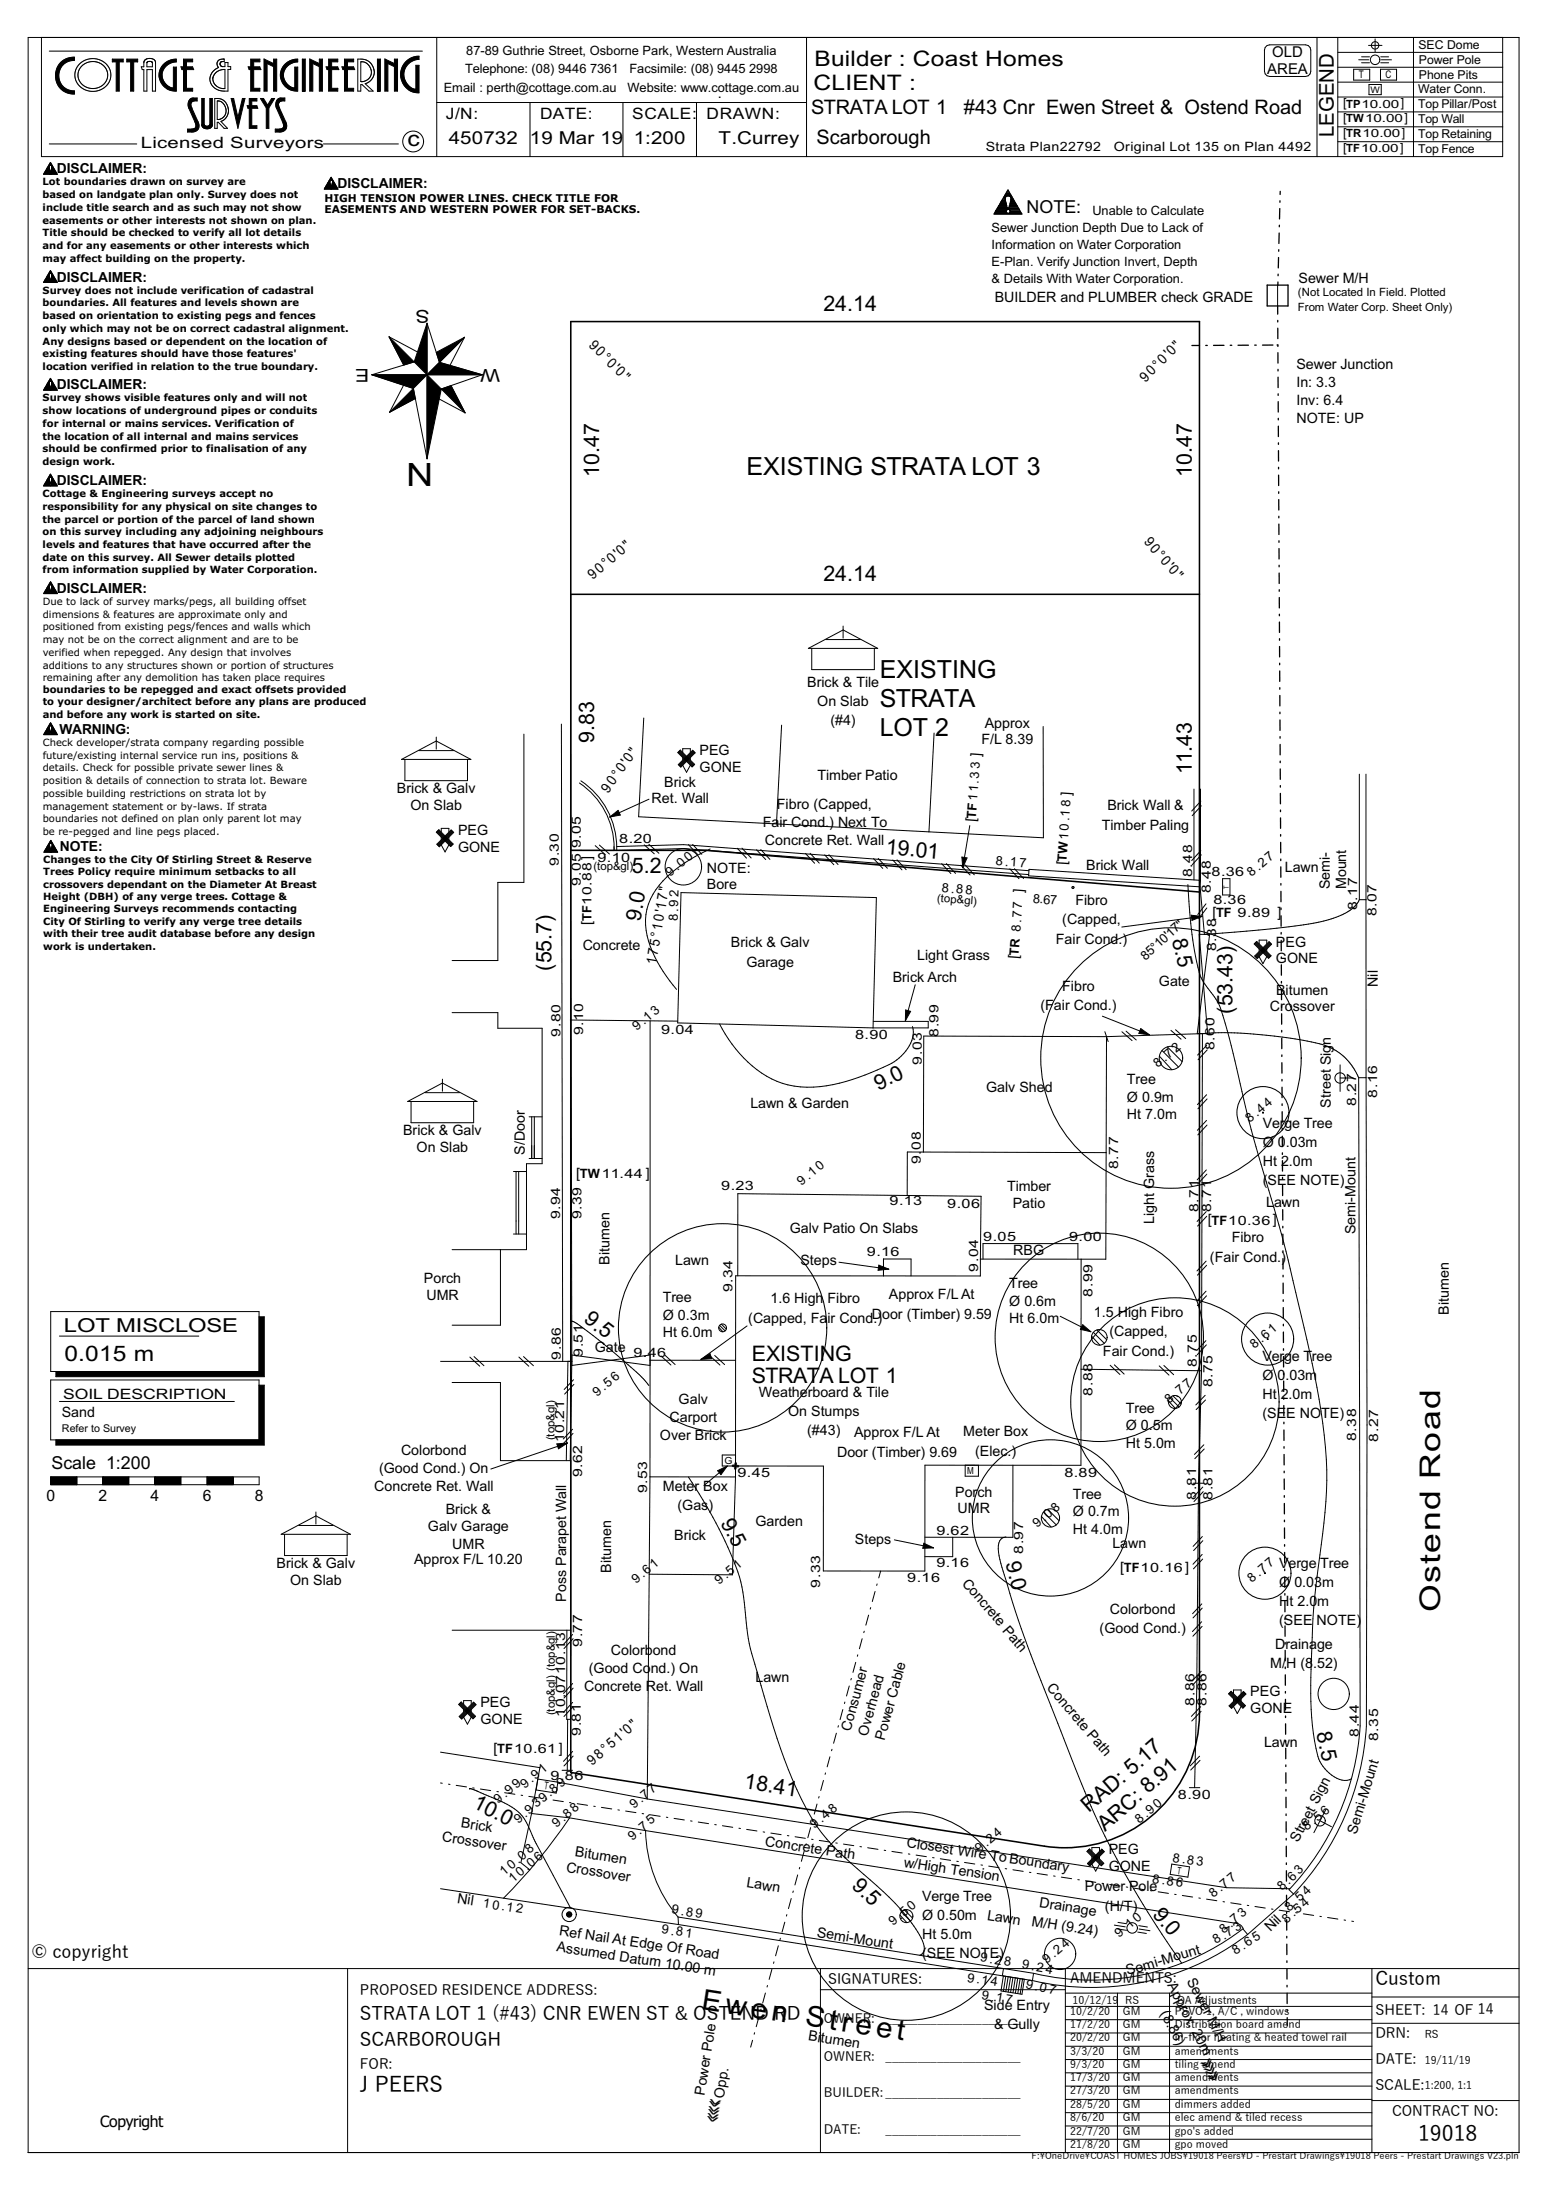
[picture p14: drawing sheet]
<svg xmlns="http://www.w3.org/2000/svg" width="297mm" height="420mm" viewBox="0 0 297 420" stroke-linecap="round" stroke-linejoin="round" font-family="sans-serif">
<defs><g id="words">
<text font-size="6.2" x="83.2" y="88.9" transform="rotate(180 83.2 88.9)">N</text>
<g font-size="5.5">
<text x="276.5" y="309.4" transform="rotate(-90 276.5 309.4)">Ostend Road</text>
<text x="134.6" y="385.6" transform="rotate(9 134.6 385.6)">E w en S treet</text>
</g>
<g font-size="4.8">
<text x="143.3" y="91.2">EXISTING STRATA LOT 3</text>
<text x="168.9" y="130.2">EXISTING</text>
<text x="168.9" y="135.7">STRATA</text>
<text x="168.9" y="141.2">LOT 2</text>
</g>
<g font-size="4.6">
<text x="230.2" y="396.7" transform="rotate(62 230.2 396.7)">&gt;&gt;&gt;</text>
<text x="135.7" y="403.2" transform="rotate(99 135.7 403.2)">&gt;&gt;&gt;</text>
</g>
<g font-size="4.1">
<text x="156.2" y="17.2">CLIENT :</text>
<text x="156.4" y="12.7">Builder : Coast Homes</text>
<text x="78.3" y="28.1">c</text>
<text x="158.1" y="59.6">24.14</text>
<text x="115.1" y="91.6" transform="rotate(-90 115.1 91.6)">10.47</text>
<text x="228.8" y="91.6" transform="rotate(-90 228.8 91.6)">10.47</text>
<text x="158.1" y="111.5">24.14</text>
<text x="114.1" y="142.6" transform="rotate(-90 114.1 142.6)">9.83</text>
<text x="228.8" y="148.6" transform="rotate(-90 228.8 148.6)">11.43</text>
<text x="121.3" y="167.6">5.2</text>
<text x="170" y="164" transform="rotate(5 170 164)">19.01</text>
<text x="123" y="176.9" transform="rotate(-80 123 176.9)">9.0</text>
<text x="225" y="180.4" transform="rotate(77 225 180.4)">8.5</text>
<text x="105.9" y="186.3" transform="rotate(-90 105.9 186.3)">(55.7)</text>
<text x="236.6" y="194.6" transform="rotate(-90 236.6 194.6)">(53.43)</text>
<text x="168.6" y="209.4" transform="rotate(-26 168.6 209.4)">9.0</text>
<text x="111.9" y="253.7" transform="rotate(38 111.9 253.7)">9.5</text>
<text x="12.4" y="261.3">0.015 m</text>
<text x="144.3" y="261.2">EXISTING</text>
<text x="144.3" y="265.4">STRATA LOT 1</text>
<text x="138.3" y="292.3" transform="rotate(62 138.3 292.3)">9.5</text>
<text x="193" y="300.1" transform="rotate(76 193 300.1)">9.0</text>
<text x="252.7" y="332.7" transform="rotate(77 252.7 332.7)">8.5</text>
<text x="90.6" y="346.9" transform="rotate(27 90.6 346.9)">10.0</text>
<text x="142.8" y="343.3" transform="rotate(9 142.8 343.3)">18.41</text>
<text x="209" y="348.1" transform="rotate(-41 209 348.1)">RAD: 5.17</text>
<text x="212.1" y="351.7" transform="rotate(-41 212.1 351.7)">ARC: 8.91</text>
<text x="163.4" y="362.1" transform="rotate(43 163.4 362.1)">9.5</text>
<text x="221.1" y="367.5" transform="rotate(50 221.1 367.5)">9.0</text>
<text x="69.1" y="401.6">J PEERS</text>
<text x="272.3" y="411">19018</text>
</g>
<text font-size="3.9" x="256.1" y="26.3" transform="rotate(-90 256.1 26.3)">LEGEND</text>
<g font-size="3.8">
<text x="155.7" y="21.8">STRATA LOT 1</text>
<text x="185.1" y="21.8">#43 Cnr Ewen Street &amp; Ostend Road</text>
<text x="156.8" y="27.7">Scarborough</text>
</g>
<text font-size="3.7" x="12.3" y="255.8">LOT MISCLOSE</text>
<g font-size="3.6">
<text x="264" y="381">Custom</text>
<text x="69.1" y="387.7">STRATA LOT 1 (#43) CNR EWEN ST &amp; OSTEND RD</text>
<text x="69.1" y="392.7">SCARBOROUGH</text>
</g>
<g font-size="3.4">
<text x="86.2" y="27.6">450732</text>
<text x="101.7" y="27.6">19 Mar 19</text>
<text x="121.7" y="27.6">1:200</text>
<text x="137.9" y="27.6">T.Currey</text>
<text x="197.1" y="40.8">NOTE:</text>
<text x="82.5" y="59.5" transform="rotate(180 82.5 59.5)">S</text>
<text x="70.9" y="70.9" transform="rotate(180 70.9 70.9)">E</text>
<text x="96" y="70.9" transform="rotate(180 96 70.9)">W</text>
<text x="9.9" y="282">Scale 1:200</text>
<text x="6" y="375.8">© copyright</text>
</g>
<g font-size="3">
<text x="85.6" y="22.9">J/N:</text>
<text x="103.7" y="22.9">DATE:</text>
<text x="121.4" y="22.9">SCALE:</text>
<text x="135.7" y="22.9">DRAWN:</text>
<text x="27" y="28.5">Licensed Surveyors</text>
<text x="8.9" y="288">0</text>
<text x="18.9" y="288">2</text>
<text x="28.9" y="288">4</text>
<text x="38.9" y="288">6</text>
<text x="48.9" y="288">8</text>
<text x="19.2" y="408.3">Copyright</text>
</g>
<g font-size="2.9">
<text x="244.3" y="11">OLD</text>
<text x="243.3" y="14.3">AREA</text>
</g>
<g font-size="2.7">
<text x="137.8" y="18.8">.</text>
<text x="10.9" y="33.3">DISCLAIMER:</text>
<text x="64.8" y="36.1">DISCLAIMER:</text>
<text x="10.9" y="54">DISCLAIMER:</text>
<text x="191" y="58.1">BUILDER and PLUMBER check GRADE</text>
<text x="249.3" y="54.3">Sewer M/H</text>
<text x="112.9" y="66.4" transform="rotate(45 112.9 66.4)">90°0'0&quot;</text>
<text x="248.9" y="70.8">Sewer Junction</text>
<text x="10.9" y="74.7">DISCLAIMER:</text>
<text x="219.9" y="73.4" transform="rotate(-45 219.9 73.4)">90°0'0&quot;</text>
<text x="248.9" y="74.3">In: 3.3</text>
<text x="248.9" y="77.7">Inv: 6.4</text>
<text x="248.9" y="81.1">NOTE: UP</text>
<text x="10.9" y="93.1">DISCLAIMER:</text>
<text x="219.5" y="104" transform="rotate(50 219.5 104)">90°0'0&quot;</text>
<text x="10.9" y="113.8">DISCLAIMER:</text>
<text x="113.8" y="111.4" transform="rotate(-40 113.8 111.4)">90°0'0&quot;</text>
<text x="155" y="131.8">Brick &amp; Tile</text>
<text x="156.9" y="135.5">On Slab</text>
<text x="11.4" y="140.9">WARNING:</text>
<text x="159.4" y="139.2">(#4)</text>
<text x="188.4" y="142.9">F/L 8.39</text>
<text x="189.1" y="139.7">Approx</text>
<text x="134.3" y="145">PEG</text>
<text x="134.3" y="148.2">GONE</text>
<text x="156.9" y="149.8">Timber Patio</text>
<text x="76.2" y="152.3">Brick &amp; Galv</text>
<text x="78.8" y="155.5">On Slab</text>
<text x="116.7" y="152.3" transform="rotate(-54 116.7 152.3)">90°0'0&quot;</text>
<text x="125.1" y="154.1">Ret. Wall</text>
<text x="127.5" y="151">Brick</text>
<text x="149.2" y="155.4">Fibro (Capped,</text>
<text x="212.6" y="155.5">Brick Wall &amp;</text>
<text x="87.9" y="160.3">PEG</text>
<text x="146.4" y="158.8">Fair Cond.) Next To</text>
<text x="187.3" y="157.8" transform="rotate(-86 187.3 157.8)">[TF11.3 3 ]</text>
<text x="211.5" y="159.3">Timber Paling</text>
<text x="11.5" y="163.3">NOTE:</text>
<text x="87.9" y="163.5">GONE</text>
<text x="135.7" y="167.5">NOTE:</text>
<text x="146.8" y="162.1">Concrete Ret. Wall</text>
<text x="204.7" y="166.1" transform="rotate(-86 204.7 166.1)">[TW1 0 .1 8 ]</text>
<text x="208.5" y="167">Brick Wall</text>
<text x="246.7" y="167.4">Lawn</text>
<text x="135.7" y="170.7">Bore</text>
<text x="206.5" y="173.8">Fibro</text>
<text x="255.3" y="170.7" transform="rotate(-90 255.3 170.7)">Semi-</text>
<text x="258.5" y="170.7" transform="rotate(-90 258.5 170.7)">Mount</text>
<text x="113.5" y="177.6" transform="rotate(-90 113.5 177.6)">[TF10.88 ]</text>
<text x="204" y="177.5">(Capped,</text>
<text x="232.8" y="176">[TF 9.89 ]</text>
<text x="111.9" y="182.3">Concrete</text>
<text x="125.9" y="185.2" transform="rotate(-80 125.9 185.2)">175°10'17&quot;</text>
<text x="140.3" y="181.8">Brick &amp; Galv</text>
<text x="143.3" y="185.6">Garage</text>
<text x="176.1" y="184.2">Light Grass</text>
<text x="195.5" y="184.1" transform="rotate(-86 195.5 184.1)">[TR 8 .7 7 ]</text>
<text x="202.7" y="181.1">Fair Cond.)</text>
<text x="245" y="181.7">PEG</text>
<text x="245" y="184.9">GONE</text>
<text x="171.4" y="188.5">Brick Arch</text>
<text x="203.9" y="190.2">Fibro</text>
<text x="222.5" y="189.3">Gate</text>
<text x="245" y="190.9">Bitumen</text>
<text x="264.5" y="189.4" transform="rotate(-90 264.5 189.4)">Nil</text>
<text x="199.8" y="194">(Fair Cond.)</text>
<text x="243.8" y="194.1">Crossover</text>
<text x="189.3" y="209.7">Galv Shed</text>
<text x="216.4" y="208.1">Tree</text>
<text x="144.1" y="212.8">Lawn &amp; Garden</text>
<text x="216.4" y="211.5">Ø 0.9m</text>
<text x="216.4" y="214.9">Ht 7.0m</text>
<text x="255.5" y="212.6" transform="rotate(-90 255.5 212.6)">Street Sign</text>
<text x="77.4" y="217.9">Brick &amp; Galv</text>
<text x="80" y="221.1">On Slab</text>
<text x="100.8" y="221.7" transform="rotate(-90 100.8 221.7)">S/Door</text>
<text x="242.4" y="216.6">Verge Tree</text>
<text x="242.4" y="220.2">Ø 0.03m</text>
<text x="110.6" y="226.2">[TW11.44 ]</text>
<text x="242.4" y="223.9">Ht 2.0m</text>
<text x="242.4" y="227.5">(SEE NOTE)</text>
<text x="193.3" y="228.7">Timber</text>
<text x="194.4" y="231.8">Patio</text>
<text x="243.1" y="231.8">Lawn</text>
<text x="151.6" y="236.7">Galv Patio On Slabs</text>
<text x="221.6" y="234.9" transform="rotate(-90 221.6 234.9)">Light Grass</text>
<text x="231.9" y="235">[TF10.36]</text>
<text x="236.5" y="238.5">Fibro</text>
<text x="260.3" y="236.9" transform="rotate(-90 260.3 236.9)">Semi-Mount</text>
<text x="117" y="242.8" transform="rotate(-90 117 242.8)">Bitumen</text>
<text x="129.6" y="242.7">Lawn</text>
<text x="153.7" y="242.8">Steps</text>
<text x="194.5" y="240.9">RBG</text>
<text x="232.3" y="242.2">(Fair Cond.)</text>
<text x="81.4" y="246.4">Porch</text>
<text x="81.9" y="249.5">UMR</text>
<text x="127.2" y="249.9">Tree</text>
<text x="147.9" y="250.1">1.6 High Fibro</text>
<text x="170.7" y="249.4">Approx F/L At</text>
<text x="193.8" y="247.2">Tree</text>
<text x="193.8" y="250.6">Ø 0.6m</text>
<text x="127.2" y="253.3">Ø 0.3m</text>
<text x="127.2" y="256.7">Ht 6.0m</text>
<text x="143.7" y="253.9">(Capped, Fair CondDoor (Timber) 9.59</text>
<text x="167.7" y="253.9">.)</text>
<text x="193.8" y="254">Ht 6.0m</text>
<text x="210" y="252.9">1.5 High Fibro</text>
<text x="213" y="256.5">(Capped,</text>
<text x="278.1" y="252.3" transform="rotate(-90 278.1 252.3)">Bitumen</text>
<text x="114.2" y="259.6">Gate</text>
<text x="211.8" y="260.2">Fair Cond.)</text>
<text x="242.4" y="261.3">Verge Tree</text>
<text x="12.1" y="268.5">SOIL DESCRIPTION</text>
<text x="130.3" y="269.6">Galv</text>
<text x="145.7" y="268.1">Weatherboard &amp; Tile</text>
<text x="242.4" y="264.9">Ø 0.03m</text>
<text x="242.4" y="268.5">Ht 2.0m</text>
<text x="11.9" y="271.9">Sand</text>
<text x="128.5" y="273">Carport</text>
<text x="151.3" y="271.8">On Stumps</text>
<text x="155" y="275.5">(#43)</text>
<text x="164" y="275.8">Approx F/L At</text>
<text x="184.9" y="275.7">Meter Box</text>
<text x="216.1" y="271.2">Tree</text>
<text x="216.1" y="274.5">Ø 0.5m</text>
<text x="242.4" y="272.2">(SEE NOTE)</text>
<text x="77" y="279.4">Colorbond</text>
<text x="126.7" y="276.4">Over Brick</text>
<text x="160.7" y="279.6">Door (Timber) 9.69</text>
<text x="187.2" y="279.5">(Elec.)</text>
<text x="216.1" y="277.9">Ht 5.0m</text>
<text x="71.8" y="286.2">Concrete Ret. Wall</text>
<text x="72.8" y="282.8">(Good Cond.) On</text>
<text x="127.3" y="286.1">Meter Box</text>
<text x="183.4" y="287.3">Porch</text>
<text x="206" y="287.6">Tree</text>
<text x="82.2" y="294">Galv Garage</text>
<text x="85.6" y="290.6">Brick &amp;</text>
<text x="130.1" y="289.9">(Gas)</text>
<text x="145" y="292.9">Garden</text>
<text x="183.8" y="290.4">UMR</text>
<text x="206" y="291">Ø 0.7m</text>
<text x="86.8" y="297.3">UMR</text>
<text x="129.4" y="295.6">Brick</text>
<text x="164.1" y="296.4">Steps</text>
<text x="206" y="294.4">Ht 4.0m</text>
<text x="213.6" y="297.1">Lawn</text>
<text x="53.1" y="301">Brick &amp; Galv</text>
<text x="55.7" y="304.2">On Slab</text>
<text x="79.5" y="300.2">Approx F/L 10.20</text>
<text x="117.3" y="301.9" transform="rotate(-90 117.3 301.9)">Bitumen</text>
<text x="184.6" y="304" transform="rotate(49 184.6 304)">Concrete Path</text>
<text x="215.1" y="301.7">[TF10.16]</text>
<text x="245.6" y="301">Verge Tree</text>
<text x="245.6" y="304.7">Ø 0.03m</text>
<text x="108.7" y="307.4" transform="rotate(-90 108.7 307.4)">Poss Parapet Wall</text>
<text x="213.1" y="309.7">Colorbond</text>
<text x="245.6" y="308.3">Ht 2.0m</text>
<text x="245.6" y="312">(SEE NOTE)</text>
<text x="117.3" y="317.7">Colorbond</text>
<text x="211.1" y="313.5">(Good Cond.)</text>
<text x="244.8" y="316.5">Drainage</text>
<text x="113.1" y="321.1">(Good Cond.) On</text>
<text x="145.1" y="322.9">Lawn</text>
<text x="200.8" y="324" transform="rotate(49 200.8 324)">Concrete Path</text>
<text x="243.9" y="320.3">M/H (8.52)</text>
<text x="92.2" y="327.7">PEG</text>
<text x="112.1" y="324.5">Concrete Ret. Wall</text>
<text x="240" y="325.6">PEG</text>
<text x="240" y="328.9">GONE</text>
<text x="92.2" y="330.9">GONE</text>
<text x="163.3" y="332.5" transform="rotate(-75 163.3 332.5)">Consumer</text>
<text x="166.6" y="333.3" transform="rotate(-75 166.6 333.3)">Overhead</text>
<text x="169.8" y="334.2" transform="rotate(-75 169.8 334.2)">Power Cable</text>
<text x="242.7" y="335.4">Lawn</text>
<text x="94.8" y="336.4">[TF10.61]</text>
<text x="113.7" y="338.9" transform="rotate(-40 113.7 338.9)">98°51'0&quot;</text>
<text x="84.8" y="353.4" transform="rotate(9 84.8 353.4)">Crossover</text>
<text x="88.4" y="350.8" transform="rotate(9 88.4 350.8)">Brick</text>
<text x="249.3" y="353.7" transform="rotate(-63 249.3 353.7)">Street Sign</text>
<text x="260.4" y="352.2" transform="rotate(-73 260.4 352.2)">Semi-Mount</text>
<text x="108.6" y="359.3" transform="rotate(9 108.6 359.3)">Crossover</text>
<text x="110.3" y="356.4" transform="rotate(9 110.3 356.4)">Bitumen</text>
<text x="146.8" y="354.3" transform="rotate(9 146.8 354.3)">Concrete Path</text>
<text x="173.4" y="358.3" transform="rotate(9 173.4 358.3)">w/High Tension</text>
<text x="174" y="354.6" transform="rotate(9 174 354.6)">Closest Wire To Boundary</text>
<text x="212.9" y="355.9">PEG</text>
<text x="212.9" y="359.1">GONE</text>
<text x="87.7" y="365.3" transform="rotate(9 87.7 365.3)">Nil</text>
<text x="143.3" y="362.2" transform="rotate(9 143.3 362.2)">Lawn</text>
<text x="177" y="364.9">Verge Tree</text>
<text x="208.3" y="363.1">Power Pole</text>
<text x="107.3" y="371.5" transform="rotate(9 107.3 371.5)">Ref Nail At Edge Of Road</text>
<text x="156.7" y="371.8" transform="rotate(9 156.7 371.8)">Semi-Mount</text>
<text x="177" y="368.6">Ø 0.50m</text>
<text x="189.4" y="368.5" transform="rotate(9 189.4 368.5)">Lawn</text>
<text x="197.9" y="369.6" transform="rotate(9 197.9 369.6)">M/H (9.24)</text>
<text x="199.5" y="366.1" transform="rotate(9 199.5 366.1)">Drainage</text>
<text x="212.1" y="366.8">(H/T)</text>
<text x="243.9" y="370.9" transform="rotate(-44 243.9 370.9)">Nil</text>
<text x="106.8" y="374.6" transform="rotate(9 106.8 374.6)">Assumed Datum 10.00 m</text>
<text x="177" y="372.2">Ht 5.0m</text>
<text x="177" y="375.9">(SEE NOTE)</text>
<text x="69.1" y="383">PROPOSED RESIDENCE ADDRESS:</text>
<text x="159" y="380.8">SIGNATURES:</text>
<text x="205.5" y="380.7">AMENDMENTS:</text>
<text x="216.5" y="379.2" transform="rotate(-16 216.5 379.2)">Semi-Mount</text>
<text x="224" y="381.1" transform="rotate(62 224 381.1)">Approx. 20m</text>
<text x="227.8" y="380.3" transform="rotate(62 227.8 380.3)">Sewer M/H</text>
<text x="188.9" y="385.8">Side Entry</text>
<text x="190.8" y="389.6">&amp; Gully</text>
<text x="222.7" y="386.5" transform="rotate(62 222.7 386.5)">(8.86)</text>
<text x="264" y="386.8">SHEET: 14 OF 14</text>
<text x="155.1" y="391.6" transform="rotate(9 155.1 391.6)">Bitumen</text>
<text x="264" y="391.3">DRN:</text>
<text x="69.1" y="397.2">FOR:</text>
<text x="264" y="401.2">SCALE:</text>
<text x="264" y="396.2">DATE:</text>
<text x="135.3" y="402.3" transform="rotate(-81 135.3 402.3)">Power Pole</text>
<text x="139" y="402.9" transform="rotate(-81 139 402.9)">Opp.</text>
<text x="267.3" y="406.2">CONTRACT NO:</text>
</g>
<g font-size="2.5">
<text x="89.5" y="10.5">87-89 Guthrie Street, Osborne Park, Western Australia</text>
<text x="85.2" y="17.7">Email : perth@cottage.com.au</text>
<text x="89.3" y="14.1">Telephone: (08) 9446 7361</text>
<text x="120.5" y="17.7">Website: www.cottage.com.au</text>
<text x="120.8" y="14.1">Facsimile: (08) 9445 2998</text>
<text x="189.2" y="29">Strata Plan22792</text>
<text x="213.9" y="29">Original Lot 135 on Plan 4492</text>
<text x="209.7" y="41.3">Unable to Calculate</text>
<text x="190.4" y="44.5">Sewer Junction Depth Due to Lack of</text>
<text x="190.4" y="47.8">Information on Water Corporation</text>
<text x="190.4" y="51.1">E-Plan. Verify Junction Invert, Depth</text>
<text x="190.4" y="54.3">&amp; Details With Water Corporation.</text>
<text x="118.9" y="161.8">8.20</text>
<text x="107.3" y="166.2" transform="rotate(-90 107.3 166.2)">9.30</text>
<text x="111.5" y="162.8" transform="rotate(-90 111.5 162.8)">9.05</text>
<text x="114.7" y="165.5">9.10</text>
<text x="191.1" y="166.1" transform="rotate(4 191.1 166.1)">8 .1 7</text>
<text x="111.5" y="170" transform="rotate(-90 111.5 170)">9.05</text>
<text x="128.7" y="168.3" transform="rotate(-40 128.7 168.3)">9 .0 0</text>
<text x="180.7" y="171.2" transform="rotate(4 180.7 171.2)">8 .8 8</text>
<text x="198.3" y="173.3" transform="rotate(4 198.3 173.3)">8.67</text>
<text x="228.9" y="168.4" transform="rotate(-90 228.9 168.4)">8.48</text>
<text x="232.5" y="171.4" transform="rotate(-90 232.5 171.4)">8.48</text>
<text x="232.6" y="168.2">8.36</text>
<text x="232.9" y="173.6">8.36</text>
<text x="240.3" y="168.4" transform="rotate(-40 240.3 168.4)">8 .2 7</text>
<text x="130.1" y="176.8" transform="rotate(-89 130.1 176.8)">8 .9 2</text>
<text x="260.6" y="174.7" transform="rotate(-90 260.6 174.7)">8.17</text>
<text x="264.3" y="175.9" transform="rotate(-90 264.3 175.9)">8.07</text>
<text x="219.9" y="184.4" transform="rotate(-42 219.9 184.4)">85°10'17&quot;</text>
<text x="233.5" y="182.6" transform="rotate(-90 233.5 182.6)">8.38</text>
<text x="122.3" y="197.9" transform="rotate(-40 122.3 197.9)">9 .1 3</text>
<text x="107.6" y="199" transform="rotate(-90 107.6 199)">9.80</text>
<text x="111.9" y="198.8" transform="rotate(-90 111.9 198.8)">9.10</text>
<text x="126.9" y="198.5">9.04</text>
<text x="164.2" y="199.5">8.90</text>
<text x="180.2" y="199" transform="rotate(-90 180.2 199)">8.99</text>
<text x="233.2" y="201.6" transform="rotate(-90 233.2 201.6)">8.60</text>
<text x="177" y="204.4" transform="rotate(-90 177 204.4)">9.03</text>
<text x="222.3" y="205.1" transform="rotate(-40 222.3 205.1)">8 .7 2</text>
<text x="239.9" y="215.5" transform="rotate(-40 239.9 215.5)">8 .4 4</text>
<text x="260.4" y="212.3" transform="rotate(-90 260.4 212.3)">8.27</text>
<text x="264.4" y="210.7" transform="rotate(-90 264.4 210.7)">8.16</text>
<text x="176.8" y="220.7" transform="rotate(-90 176.8 220.7)">08</text>
<text x="153.9" y="227.7" transform="rotate(-40 153.9 227.7)">9 .1 0</text>
<text x="176.8" y="223.4" transform="rotate(-90 176.8 223.4)">9.</text>
<text x="214.7" y="224.4" transform="rotate(-90 214.7 224.4)">8.77</text>
<text x="138.5" y="228.5">9.23</text>
<text x="170.8" y="231.4">9.13</text>
<text x="181.9" y="231.8">9.06</text>
<text x="230.1" y="232.7" transform="rotate(-90 230.1 232.7)">8.71</text>
<text x="232.5" y="232.7" transform="rotate(-90 232.5 232.7)">8.71</text>
<text x="107.5" y="234.1" transform="rotate(-90 107.5 234.1)">9.94</text>
<text x="111.7" y="234.1" transform="rotate(-90 111.7 234.1)">9.39</text>
<text x="188.8" y="238.2">9.05</text>
<text x="205.2" y="238.2">9.00</text>
<text x="166.4" y="241">9.16</text>
<text x="187.8" y="244.1" transform="rotate(-90 187.8 244.1)">9.04</text>
<text x="140.6" y="248.1" transform="rotate(-90 140.6 248.1)">9.34</text>
<text x="209.8" y="248.9" transform="rotate(-90 209.8 248.9)">8.99</text>
<text x="107.7" y="261" transform="rotate(-90 107.7 261)">9.86</text>
<text x="111.9" y="260.5" transform="rotate(-90 111.9 260.5)">9.51</text>
<text x="121.6" y="260.5">9.46</text>
<text x="229.8" y="262.5" transform="rotate(-90 229.8 262.5)">8.75</text>
<text x="240.8" y="259" transform="rotate(-40 240.8 259)">8 .6 1</text>
<text x="114.6" y="268.1" transform="rotate(-40 114.6 268.1)">9 .5 6</text>
<text x="209.8" y="267.9" transform="rotate(-90 209.8 267.9)">8.88</text>
<text x="224.5" y="269.6" transform="rotate(-40 224.5 269.6)">8 .7 7</text>
<text x="232.8" y="266.3" transform="rotate(-90 232.8 266.3)">8.75</text>
<text x="108.3" y="276.9" transform="rotate(-90 108.3 276.9)">10.21</text>
<text x="260.4" y="276.6" transform="rotate(-90 260.4 276.6)">8.38</text>
<text x="264.6" y="276.7" transform="rotate(-90 264.6 276.7)">8.27</text>
<text x="111.8" y="283.6" transform="rotate(-90 111.8 283.6)">9.62</text>
<text x="124.2" y="286.7" transform="rotate(-90 124.2 286.7)">9.53</text>
<text x="141.6" y="283.6">9.45</text>
<text x="204.3" y="283.4">8.89</text>
<text x="229.6" y="287.9" transform="rotate(-90 229.6 287.9)">8.81</text>
<text x="232.8" y="287.9" transform="rotate(-90 232.8 287.9)">8.81</text>
<text x="199.1" y="293.3" transform="rotate(-40 199.1 293.3)">9 .0 8</text>
<text x="179.8" y="294.6">9.62</text>
<text x="196.4" y="298.3" transform="rotate(-90 196.4 298.3)">8.97</text>
<text x="122.1" y="304.1" transform="rotate(-40 122.1 304.1)">9 .6 1</text>
<text x="138.1" y="304.3" transform="rotate(-40 138.1 304.3)">9 .5 1</text>
<text x="157.4" y="304.8" transform="rotate(-90 157.4 304.8)">9.33</text>
<text x="174.2" y="303.6">9.16</text>
<text x="179.8" y="300.8">9.16</text>
<text x="240.3" y="303.9" transform="rotate(-40 240.3 303.9)">8 .7 7</text>
<text x="111.8" y="316.1" transform="rotate(-90 111.8 316.1)">9.77</text>
<text x="108.5" y="329.5" transform="rotate(-90 108.5 329.5)">10.0710.13</text>
<text x="229.3" y="327.4" transform="rotate(-90 229.3 327.4)">8.86</text>
<text x="231.6" y="327.4" transform="rotate(-90 231.6 327.4)">8.86</text>
<text x="111.5" y="333.2" transform="rotate(-90 111.5 333.2)">9.81</text>
<text x="260.9" y="333.4" transform="rotate(-90 260.9 333.4)">8.44</text>
<text x="264.6" y="334.2" transform="rotate(-90 264.6 334.2)">8.35</text>
<text x="105.7" y="341.8">9.86</text>
<text x="95.6" y="346.3" transform="rotate(-40 95.6 346.3)">9 .9 9</text>
<text x="100.7" y="343.5" transform="rotate(-40 100.7 343.5)">9 .9 1</text>
<text x="121.7" y="347.3" transform="rotate(-40 121.7 347.3)">9 .7 7</text>
<text x="226.2" y="345.4">8.90</text>
<text x="99.5" y="350.1" transform="rotate(-40 99.5 350.1)">9 .9 39 .8 9</text>
<text x="106.8" y="350.9" transform="rotate(-40 106.8 350.9)">9 .8 8</text>
<text x="121.4" y="353.4" transform="rotate(-40 121.4 353.4)">9 .7 5</text>
<text x="156.4" y="351.2" transform="rotate(-40 156.4 351.2)">9 .4 8</text>
<text x="218.7" y="350.1" transform="rotate(-40 218.7 350.1)">8 .9 0</text>
<text x="250.9" y="351.5" transform="rotate(-40 250.9 351.5)">8 .5 6</text>
<text x="188" y="355.7" transform="rotate(-40 188 355.7)">9 .2 4</text>
<text x="225.1" y="357.4" transform="rotate(8 225.1 357.4)">8 .8 3</text>
<text x="96.8" y="360.1" transform="rotate(-40 96.8 360.1)">1 0 .0 8</text>
<text x="98.5" y="361.5" transform="rotate(-40 98.5 361.5)">1 0 .0 6</text>
<text x="221.2" y="361.4" transform="rotate(9 221.2 361.4)">8 .8 6</text>
<text x="233" y="364.3" transform="rotate(-40 233 364.3)">8 .7 7</text>
<text x="246.1" y="363.1" transform="rotate(-44 246.1 363.1)">8 .6 3</text>
<text x="92.6" y="366.1" transform="rotate(9 92.6 366.1)">1 0 .1 2</text>
<text x="126.9" y="371.1" transform="rotate(8 126.9 371.1)">9 .8 1</text>
<text x="128.9" y="367.3" transform="rotate(9 128.9 367.3)">9 .8 9</text>
<text x="171.5" y="369.8" transform="rotate(-40 171.5 369.8)">9 .5 0</text>
<text x="235" y="371.2" transform="rotate(-40 235 371.2)">8 .7 3</text>
<text x="247" y="369.2" transform="rotate(-40 247 369.2)">8 .5 4</text>
<text x="247.6" y="367.1" transform="rotate(-43 247.6 367.1)">8 .5 4</text>
<text x="188.1" y="376.5" transform="rotate(9 188.1 376.5)">9 .2 8</text>
<text x="196.1" y="377.9" transform="rotate(11 196.1 377.9)">9 .2 4</text>
<text x="201" y="377" transform="rotate(-40 201 377)">9 .2 4</text>
<text x="214.8" y="372" transform="rotate(-40 214.8 372)">9 .1 0</text>
<text x="233.4" y="373.2" transform="rotate(-30 233.4 373.2)">8 .7 3</text>
<text x="237.2" y="375.3" transform="rotate(-33 237.2 375.3)">8 .6 5</text>
<text x="185.6" y="380.4" transform="rotate(9 185.6 380.4)">9 .1 4</text>
<text x="188.4" y="383.7" transform="rotate(10 188.4 383.7)">9 .1 7</text>
<text x="196.8" y="381.6" transform="rotate(13 196.8 381.6)">9 .0 7</text>
<text x="158.2" y="388.3">OWNER:</text>
<text x="170" y="388.3">_____________________</text>
<text x="158.2" y="395.6">OWNER:</text>
<text x="170" y="395.6">_____________________</text>
<text x="158.2" y="402.6">BUILDER:_____________________</text>
<text x="158.2" y="409.7">DATE:</text>
<text x="170" y="409.7">_____________________</text>
</g>
<g font-size="2.4">
<text x="272.3" y="9.3">SEC Dome</text>
<text x="272.2" y="17.9">Water Conn.</text>
<text x="272.4" y="12.2">Power Pole</text>
<text x="272.4" y="15.1">Phone Pits</text>
<text x="257.9" y="20.6">[TP10.00]</text>
<text x="257.9" y="23.5">[TW10.00]</text>
<text x="272.3" y="20.8">Top Pillar/Post</text>
<text x="272.3" y="23.6">Top Wall</text>
<text x="257.9" y="26.3">[TR10.00]</text>
<text x="257.9" y="29.2">[TF10.00]</text>
<text x="272.3" y="26.5">Top Retaining</text>
<text x="272.3" y="29.4">Top Fence</text>
</g>
<g font-size="2.2">
<text x="249.2" y="56.8">(Not Located In Field. Plotted</text>
<text x="249.2" y="59.8">From Water Corp. Sheet Only)</text>
<text x="113.9" y="167">(top&amp;gl)</text>
<text x="179.9" y="173.1" transform="rotate(4 179.9 173.1)">(top&amp;gl)</text>
<text x="106.4" y="276.5" transform="rotate(-90 106.4 276.5)">(top&amp;gl)</text>
<text x="106.5" y="329.3" transform="rotate(-90 106.5 329.3)">(top&amp;gl) (top&amp;gl)</text>
</g>
<g font-size="2.1">
<text x="62.3" y="38.7">HIGH TENSION POWER LINES. CHECK TITLE FOR</text>
<text x="62.3" y="40.8">EASEMENTS AND WESTERN POWER FOR SET-BACKS.</text>
<text x="11.9" y="274.9">Refer to Survey</text>
<text x="104.4" y="343.5" transform="rotate(9 104.4 343.5)">T</text>
<text x="205.5" y="386.7">10/2/20</text>
<text x="205.5" y="389.3">17/2/20</text>
<text x="205.9" y="384.7">10/12/19</text>
<text x="215.6" y="386.7">GM</text>
<text x="215.6" y="389.3">GM</text>
<text x="216" y="384.7">RS</text>
<text x="225.5" y="386.7">PSVO 1, A/C , windows</text>
<text x="225.5" y="389.3">Distribution board amend</text>
<text x="226" y="384.7">DA Adjustments</text>
<text x="205.5" y="391.8">20/2/20</text>
<text x="205.5" y="394.4">3/3/20</text>
<text x="215.6" y="391.8">GM</text>
<text x="215.6" y="394.4">GM</text>
<text x="225.5" y="391.8">in-f</text>
<text x="225.5" y="394.4">amendments</text>
<text x="228.2" y="391.8">loor heating &amp; heated towel rail</text>
<text x="273.5" y="391.2">RS</text>
<text x="205.5" y="396.9">9/3/20</text>
<text x="205.5" y="399.5">17/3/20</text>
<text x="215.6" y="396.9">GM</text>
<text x="215.6" y="399.5">GM</text>
<text x="225.5" y="396.9">tiling amend</text>
<text x="225.5" y="399.5">amendments</text>
<text x="273.5" y="396.3">19/11/19</text>
<text x="273.5" y="401">1:200, 1:1</text>
<text x="205.5" y="402">27/3/20</text>
<text x="205.5" y="404.6">28/5/20</text>
<text x="205.5" y="407.1">8/6/20</text>
<text x="215.6" y="402">GM</text>
<text x="215.6" y="404.6">GM</text>
<text x="215.6" y="407.1">GM</text>
<text x="225.5" y="402">amendments</text>
<text x="225.5" y="404.6">dimmers added</text>
<text x="225.5" y="407.1">elec amend &amp; tiled recess</text>
<text x="205.5" y="409.8">22/7/20</text>
<text x="205.5" y="412.3">21/8/20</text>
<text x="215.6" y="409.8">GM</text>
<text x="215.6" y="412.3">GM</text>
<text x="225.5" y="409.8">gpo's added</text>
<text x="225.5" y="412.3">gpo moved</text>
</g>
<g font-size="2">
<text x="260.9" y="15">T</text>
<text x="266" y="15">C</text>
</g>
<g font-size="1.9">
<text x="8.2" y="35.6">Lot boundaries drawn on survey are</text>
<text x="8.2" y="38">based on landgate plan only. Survey does not</text>
<text x="8.2" y="40.5">include title search and as such may not show</text>
<text x="8.2" y="42.9">easements or other interests not shown on plan.</text>
<text x="8.2" y="45.4">Title should be checked to verify all lot details</text>
<text x="8.2" y="47.8">and for any easements or other interests which</text>
<text x="8.2" y="50.3">may affect building on the property.</text>
<text x="8.2" y="56.4">Survey does not include verification of cadastral</text>
<text x="8.2" y="58.8">boundaries. All features and levels shown are</text>
<text x="8.2" y="61.3">based on orientation to existing pegs and fences</text>
<text x="8.2" y="63.7">only which may not be on correct cadastral alignment.</text>
<text x="8.2" y="66.2">Any designs based or dependent on the location of</text>
<text x="8.2" y="68.6">existing features should have those features'</text>
<text x="8.2" y="71">location verified in relation to the true boundary.</text>
<text x="8.2" y="77.1">Survey shows visible features only and will not</text>
<text x="8.2" y="79.5">show locations of underground pipes or conduits</text>
<text x="8.2" y="82">for internal or mains services. Verification of</text>
<text x="8.2" y="84.4">the location of all internal and mains services</text>
<text x="8.2" y="86.8">should be confirmed prior to finalisation of any</text>
<text x="8.2" y="89.3">design work.</text>
<text x="8.2" y="95.4">Cottage &amp; Engineering surveys accept no</text>
<text x="8.2" y="97.9">responsibility for any physical on site changes to</text>
<text x="8.2" y="100.3">the parcel or portion of the parcel of land shown</text>
<text x="8.2" y="102.8">on this survey including any adjoining neighbours</text>
<text x="8.2" y="105.2">levels and features that have occurred after the</text>
<text x="8.2" y="107.6">date on this survey. All Sewer details plotted</text>
<text x="8.2" y="110.1">from information supplied by Water Corporation.</text>
<text x="8.2" y="116.1">Due to lack of survey marks/pegs, all building offset</text>
<text x="8.2" y="118.6">dimensions &amp; features are approximate only and</text>
<text x="8.2" y="121">positioned from existing pegs/fences and walls which</text>
<text x="8.2" y="123.4">may not be on the correct alignment and are to be</text>
<text x="8.2" y="125.9">verified when repegged. Any design that involves</text>
<text x="8.2" y="128.3">additions to any structures shown or portion of structures</text>
<text x="8.2" y="130.8">remaining after any demolition has taken place requires</text>
<text x="8.2" y="132.9">boundaries to be repegged and exact offsets provided</text>
<text x="8.2" y="135.4">to your designer/architect before any plans are produced</text>
<text x="8.2" y="137.8">and before any work is started on site.</text>
<text x="8.2" y="143.2">Check developer/strata company regarding possible</text>
<text x="8.2" y="145.6">future/existing internal service run ins, positions &amp;</text>
<text x="8.2" y="148.1">details. Check for possible private sewer lines &amp;</text>
<text x="8.2" y="150.5">position &amp; details of connection to strata lot. Beware</text>
<text x="8.2" y="153">possible building restrictions on strata lot by</text>
<text x="8.2" y="155.4">management statement or by-laws. If strata</text>
<text x="8.2" y="157.8">boundaries not defined on plan only parent lot may</text>
<text x="8.2" y="160.3">be re-pegged and line pegs placed.</text>
<text x="8.3" y="165.6">Changes to the City Of Stirling Street &amp; Reserve</text>
<text x="8.3" y="168">Trees Policy require minimum setbacks to all</text>
<text x="8.3" y="170.4">crossovers dependant on the Diameter At Breast</text>
<text x="8.3" y="172.8">Height (DBH) of any verge trees. Cottage &amp;</text>
<text x="8.3" y="175.2">Engineering Surveys recommends contacting</text>
<text x="8.3" y="177.5">City Of Stirling to verify any verge tree details</text>
<text x="8.3" y="179.9">with their tree audit database before any design</text>
<text x="8.3" y="182.3">work is undertaken.</text>
<text x="139.1" y="281">G</text>
<text x="185.7" y="283">M</text>
<text x="225.9" y="359.7" transform="rotate(9 225.9 359.7)">T</text>
</g>
<text font-size="1.8" x="198" y="414.5">F:\OneDrive\COAST HOMES JOBS\19018 Peers\D - Prestart Drawings\19018 Peers - Prestart Drawings V23.pln</text>
<text font-size="1.7" x="263.1" y="17.8">W</text>
<text font-size="1.4" x="235.9" y="170.6" transform="rotate(-90 235.9 170.6)">T</text>
</g></defs>
<g fill="none" stroke="#000" stroke-width=".19">
<path d="M5.4 7.2h286.2v406h-286.2zM5.4 377.9h286.2M66.7 377.9v35.3M157.5 377.9v35.3M204.5 377.9v35.3M263.4 377.9v35.3M157.5 381.9h47M204.5 397.9h58.9M204.5 395.3h58.9M204.5 392.8h58.9M204.5 390.2h58.9M204.5 387.7h58.9"/>
<path d="M204.5 385.1h58.9M204.5 382.6h58.9M214.5 382.6v30.6M224.5 382.6v30.6M263.4 383.3h28.2M263.4 388.4h28.2M204.5 408.1h58.9M204.5 405.5h58.9M204.5 403h58.9M204.5 400.4h58.9M204.5 410.6h58.9M263.4 403.2h28.2"/>
</g>
<!-- layer: B1  SITE-(survey) -->
<g fill="#000">
<path d="M74.7 64.7l4.8 4.8-2 .6zM74.8 79.1l4.6-4.5 .3 1.9zM71.4 71.9h10.6l-2.6 2.7zM82 62.1v9.8l-2.5-2.4zM84.7 74.7l1.9-.7 2.7 5.2zM83.8 67.6l5.4-2.9-4.8 4.9zM84.4 69.6l8.2 2.3h-10.6zM82 71.9l2.7 2.8-2.7 13.4zM117.1 156.8l1.6-1.2 .4 .9zM184.7 164.5l1 .2-.9 1.9zM106.9 277.2l2.1-.2-1.8 1.1z"/>
<path d="M11.7 11.9l.9-.6 1.1-.3h.6v.6a2.92 2.92 0 0 0-3 2.9 2.92 2.92 0 0 0 3 2.9v.7a3.6 3.6 0 0 1-3.4-2.2 3.6 3.6 0 0 1 .8-4z" fill-rule="evenodd"/>
<path d="M21.6 11.3h2.1v.6h-.8v5.6h-.6v-5.6h-.7z" fill-rule="evenodd"/>
<path d="M24.3 11.3h2.1v.6h-.7v5.6h-.6v-5.6h-.8z" fill-rule="evenodd"/>
<path d="M31.5 12.3a3.4 3.4 0 0 1 2.4-1v.6a2.52 2.52 0 0 0-2.8 2.2 2.52 2.52 0 0 0 2.2 2.8v-4h.6v4.6a3.1 3.1 0 0 1-3.1-1.8 3.1 3.1 0 0 1 .7-3.4z" fill-rule="evenodd"/>
<path d="M35.2 11.3h1.8v.6h-1.2v.9h1.2l.2 .6h-1.4v3.6h1.2v.5h-1.8v-4.1h-.3l-.2-.6h.5z" fill-rule="evenodd"/>
<path d="M44.4 18.9h.5l.8 3.7 .8-3.7h.5l-1.3 5.7z" fill-rule="evenodd"/>
<path d="M48.1 11.3h1.8v.6h-1.2v.9h1.2l.2 .6h-1.4v3.6h1.2v.5h-1.8v-4.1h-.3l-.2-.6h.5z" fill-rule="evenodd"/>
<path d="M50.7 11.3l1.8 .9v-.9h.6v6.2h-.6v-4.7l-1.2-.6v5.3h-.6z" fill-rule="evenodd"/>
<path d="M54.7 12.4a3.4 3.4 0 0 1 2.5-1.1v.6a2.52 2.52 0 0 0-2.8 2.2 2.52 2.52 0 0 0 2.2 2.8v-4h.6v4.6a3.1 3.1 0 0 1-3-1.7 3.1 3.1 0 0 1 .5-3.4z" fill-rule="evenodd"/>
<path d="M58 11.3h.6v6.2h-.6z" fill-rule="evenodd"/>
<path d="M59.5 11.3l1.8 .9v-.9h.6v6.2h-.6v-4.7l-1.2-.6v5.3h-.6z" fill-rule="evenodd"/>
<path d="M63.1 11.3h1.7v.6h-1.1v.9h1.1l.3 .6h-1.4v3.6h1.1v.5h-1.7v-4.1h-.3l-.2-.6h.5z" fill-rule="evenodd"/>
<path d="M66.1 11.3h1.8v.6h-1.2v.9h1.2l.2 .6h-1.4v3.6h1.2v.5h-1.8v-4.1h-.3l-.2-.6h.5z" fill-rule="evenodd"/>
<path d="M72.5 11.3h.5v6.2h-.5z" fill-rule="evenodd"/>
<path d="M73.9 11.3l1.8 .9v-.9h.6v6.2h-.6v-4.7l-1.2-.6v5.3h-.6z" fill-rule="evenodd"/>
<path d="M77.9 11.8a3.5 3.5 0 0 1 2.5-1v.6a2.89 2.89 0 0 0-2.9 2.6 2.89 2.89 0 0 0 2.3 3.1v-4.6h.6v5.3a3.5 3.5 0 0 1-3.2-2.1 3.5 3.5 0 0 1 .7-3.9z" fill-rule="evenodd"/>
<path d="M36.4 19.1l.5-.3h1v.6h-.6a.8 .8 0 0 0-.7 .5 .8 .8 0 0 0 .2 .8l1.2 2.6a1.28 1.28 0 0 1 .1 1.5 1.28 1.28 0 0 1-1.3 .6h-.8v-.6h.8a.73 .73 0 0 0 .8-.4 .73 .73 0 0 0-.1-.8l-1.2-2.8a1.68 1.68 0 0 1 .1-1.7z" fill-rule="evenodd"/>
<path d="M38.7 18.9h.5v5a.59 .59 0 0 0 .5 .3 .59 .59 0 0 0 .6-.3v-5h.5v5a1.04 1.04 0 0 1-1 .8 1.04 1.04 0 0 1-1.1-.8z" fill-rule="evenodd"/>
<path d="M47.9 18.9h1.4v.5h-1v.9h1l.2 .5h-1.2v3.3h1v.5h-1.4v-3.8h-.3l-.2-.5h.5z" fill-rule="evenodd"/>
<path d="M50 18.9h.6l.8 1.3 .7-1.3h.6l-1.1 1.8v3.9h-.5v-3.9z" fill-rule="evenodd"/>
<path d="M53.3 19.1l.4-.3h1v.6h-.5a.8 .8 0 0 0-.7 .5 .8 .8 0 0 0 .2 .8l1.1 2.6a1.28 1.28 0 0 1 .1 1.5 1.28 1.28 0 0 1-1.3 .6h-.8v-.6h.8a.73 .73 0 0 0 .8-.4 .73 .73 0 0 0-.1-.8l-1.2-2.8a1.68 1.68 0 0 1 .2-1.7z" fill-rule="evenodd"/>
<path d="M10.7 276.4h39v-10.5h1v11.5h-40z" fill-rule="evenodd"/>
<path d="M10.7 263.3h39v-10.5h1v11.5h-40z" fill-rule="evenodd"/>
<path d="M9.8 283.5h5v1.5h-5z" fill-rule="evenodd"/>
<path d="M19.8 283.5h5v1.5h-5z" fill-rule="evenodd"/>
<path d="M29.8 283.5h5v1.5h-5z" fill-rule="evenodd"/>
<path d="M39.8 283.5h5v1.5h-5z" fill-rule="evenodd"/>
</g>
<!-- layer: B5  SITE-(existing survey) -->
<path d="M228.7 175.7l2.1 .2-2 .8zM173.9 193.9l.9 .2-1 1.8zM219 197.4l1.7 1.2-2.1-.2zM168.7 242.9l1.9 .7-2 .2zM207.9 254.3l1.5 1.3-2-.4zM134.6 260.9l1.7-1.1 .3 1zM137.8 282.3l1.8-.9-1.2 1.7zM177.4 296.2l1.8 .9-2 .1z" fill="#000"/>
<!-- layer: B1  SITE-(survey) -->
<g fill="none" stroke="#000" stroke-width=".19">
<path d="M8 7.2h280.5v22.9h-280.5zM9.5 9.8h71.6M11.7 11.9l.9-.6 1.1-.3h.6v.6a2.92 2.92 0 0 0-3 2.9 2.92 2.92 0 0 0 3 2.9v.7a3.6 3.6 0 0 1-3.4-2.2 3.6 3.6 0 0 1 .8-4zM15.2 12.3a3.5 3.5 0 0 1 3.9-.8 3.5 3.5 0 0 1 2.2 3.3 3.5 3.5 0 0 1-3.8 2.7 3.5 3.5 0 0 1-3.1-3.3l.2-1zM15.7 12.7a2.82 2.82 0 0 1 3.4-.6 2.82 2.82 0 0 1 1.4 3.1 2.88 2.88 0 0 1-3.2 1.7 2.88 2.88 0 0 1-2.3-2.8l.2-.7zM21.6 11.3h2.1v.6h-.8v5.6h-.6v-5.6h-.7zM24.3 11.3h2.1v.6h-.7v5.6h-.6v-5.6h-.8zM27.8 11.5a1.28 1.28 0 0 1 2.1 .5v5.5h-.6v-4.1h-1.1v4.1h-.6v-4.1h-.3l-.2-.6h.5v-.9zM28.2 12v.1M28.2 12h.1M28.2 11.9v.1M28.3 11.9h-.1"/>
<path d="M28.3 11.9l.4-.1 .5 .1M28.3 11.9h.1M29.2 11.9h.1M29.2 11.9v.1M29.2 12h.1M29.3 12v.1M29.3 12.1v.7h-1.1v-.7M31.5 12.3a3.4 3.4 0 0 1 2.4-1v.6a2.52 2.52 0 0 0-2.8 2.2 2.52 2.52 0 0 0 2.2 2.8v-4h.6v4.6a3.1 3.1 0 0 1-3.1-1.8 3.1 3.1 0 0 1 .7-3.4zM33.3 16.9h-.1M35.2 11.3h1.8v.6h-1.2v.9h1.2l.2 .6h-1.4v3.6h1.2v.5h-1.8v-4.1h-.3l-.2-.6h.5zM41.2 18.9h.5a2.29 2.29 0 0 1 2.1 1.9 2.29 2.29 0 0 1-1.4 2.5l1.3 1.3h-.7l-1.1-1.1h-.2v1.1h-.5zM41.4 13.9l.8-.4 1-.2v3.7a1.82 1.82 0 0 1-2.1-.9 1.82 1.82 0 0 1 .3-2.2z"/>
<path d="M41.7 19.4a1.76 1.76 0 0 1 1.7 1.8 1.76 1.76 0 0 1-1.7 1.7zM42.3 12.1h.1M42.4 11.9l-.1 .2M42.4 11.9l.6-.1v-.5a.99 .99 0 0 0-1.2 .4 .99 .99 0 0 0 .2 1.3 2.3 2.3 0 0 0-1.7 2.5 2.3 2.3 0 0 0 2.3 2h1.2v-4.2h.5v-.5h-.5v-.8h-.6v.8h-.4a.53 .53 0 0 1-.5-.7M42.4 11.9h.1M44.4 18.9h.5l.8 3.7 .8-3.7h.5l-1.3 5.7zM47.9 18.9h1.4v.5h-1v.9h1l.2 .5h-1.2v3.3h1v.5h-1.4v-3.8h-.3l-.2-.5h.5zM48.1 11.3h1.8v.6h-1.2v.9h1.2l.2 .6h-1.4v3.6h1.2v.5h-1.8v-4.1h-.3l-.2-.6h.5zM50 18.9h.6l.8 1.3 .7-1.3h.6l-1.1 1.8v3.9h-.5v-3.9zM50.7 11.3l1.8 .9v-.9h.6v6.2h-.6v-4.7l-1.2-.6v5.3h-.6zM53.3 19.1l.4-.3h1v.6h-.5a.82 .82 0 0 0-.8 .5 .82 .82 0 0 0 .3 .9l1.1 2.5a1.28 1.28 0 0 1 .1 1.5 1.28 1.28 0 0 1-1.3 .6h-.8v-.6h.8a.73 .73 0 0 0 .8-.4 .73 .73 0 0 0-.1-.8l-1.2-2.8a1.68 1.68 0 0 1 .2-1.7zM56.6 16.9h-.1"/>
<path d="M56.6 16.9h.1M56.6 16.9v-4h.6v4.6a3.1 3.1 0 0 1-3.4-3.1 3.1 3.1 0 0 1 3.4-3.1v.6a2.53 2.53 0 0 0-2.8 2.2 2.53 2.53 0 0 0 2.1 2.8M58 11.3h.6v6.2h-.6zM59.5 11.3l1.8 .9v-.9h.6v6.2h-.6v-4.7l-1.2-.6v5.3h-.6zM63.1 11.3h1.7v.6h-1.1v.9h1.1l.3 .6h-1.4v3.6h1.1v.5h-1.7v-4.1h-.3l-.2-.6h.5zM66.1 11.3h1.8v.6h-1.2v.9h1.2l.2 .6h-1.4v3.6h1.2v.5h-1.8v-4.1h-.3l-.2-.6h.5zM68.7 11.3h.6a2.41 2.41 0 0 1 2.5 2 2.41 2.41 0 0 1-1.7 2.8l1.5 1.4h-.8l-1.3-1.3h-.2v1.3h-.6zM69.3 11.9a1.89 1.89 0 0 1 2 1.9 1.89 1.89 0 0 1-2 1.8zM72.5 11.3h.5v6.2h-.5zM73.9 11.3l1.8 .9v-.9h.6v6.2h-.6v-4.7l-1.2-.6v5.3h-.6zM77.9 11.8a3.5 3.5 0 0 1 2.5-1v.6a2.89 2.89 0 0 0-2.9 2.6 2.89 2.89 0 0 0 2.3 3.1v-4.6h.6v5.3a3.5 3.5 0 0 1-3.2-2.1 3.5 3.5 0 0 1 .7-3.9zM79.8 17.1h.1"/>
<path d="M83.8 7.2v22.9M83.8 19.7h71M101.8 19.7v10.4M119.6 19.7v10.4M133.7 19.7v10.4M154.8 7.2v22.9M243.3 8.7l.5-.1h6.8l.5 .1 .4 .4 .1 .5v4.1l-.1 .5-.4 .3-.5 .2h-6.8l-.5-.2-.4-.3-.1-.5v-4.1l.1-.5zM252.8 7.2v22.9M256.8 7.2v22.9M256.8 12.9h31.7M256.8 15.8h31.7M256.8 18.6h31.7"/>
<path d="M256.8 10h31.7M259.9 13.3h3.1v2.1h-3.1zM260.9 11.5h1.9M261.4 10.9h1.5M261.4 12h1.5M262.7 8.7h2.6M262.8 16.2h2.4v2h-2.4zM264 7.5v2.4M265 13.3h3.1v2.1h-3.1zM265.1 10.9h1.5M265.1 12h1.5M265.2 11.5h1.9"/>
<path d="M271.4 7.2v22.9M8.4 33.4h2.5M8.4 33.3h1.2M8.5 33.2h1M8.6 33.1h1M8.6 33h2.1M8.7 32.9h2M8.7 32.9h1.9M8.7 32.8h.9M8.8 32.7h.7M8.9 32.6h.7M8.9 32.6h.6"/>
<path d="M8.9 32.5h.6M9 32.4h.5M9 32.3h.5M9.1 32.2h.3M9.1 32.1h.3M9.2 32h.2M9.2 31.9h.2M9.3 31.8h.2M9.3 31.7h.7M9.4 31.7h.6M9.4 32h.1M9.4 32v.1"/>
<path d="M9.4 31.6h.5M9.4 32.1l.2 .8M9.4 31.9v.1M9.5 27.6h16.8M9.5 31.5h.4M9.5 31.8l-.1 .1M9.5 31.8h.1M9.5 33.2h.1M9.5 33.2v.1M9.5 33.3h.1M9.5 31.5h.3M9.5 31.4h.3"/>
<path d="M9.5 33.1v.1M9.5 33.3l.1 .1M9.6 31.8h-.1M9.6 33.1h-.1M9.6 33.1h.1M9.6 33.4h.1M9.6 31.3h.2M9.6 33v.1M9.6 31.7v.1M9.7 31.2h.1M9.7 31.7l.2 .1M9.7 31.7h-.1"/>
<path d="M9.7 33h.1M9.7 33h-.1M9.7 33.4h.1M9.7 31.2l1.3 2.2h-2.6zM9.8 33h.1M9.8 33.4h-.1M9.8 33.4h.1M9.8 32.8h.8M9.8 32.7h.7M9.8 33v.1M9.8 33.1h1M9.8 32.6h.7"/>
<path d="M9.8 33.1h.1M9.8 33.3v.1M9.9 33.3h1M9.9 32.6h.6M9.9 33.1h.1M9.9 33.3h-.1M9.9 32.5h.5M9.9 33.2h.9M9.9 32.4h.5M9.9 33.1v.1M9.9 33.3h.1M9.9 31.8l.1 .1"/>
<path d="M9.9 33.2h.1M9.9 31.8h.2M9.9 33.2v.1M9.9 32.3h.4M9.9 31.9h.2M9.9 32.2h.4M10 31.9v.1M10 32h.2M10 32h.1M10 32.1h.2M10 32.1h.1M10 32.1l-.2 .8"/>
<path d="M10 32v.1M36.8 20.7a.77 .77 0 0 1-.2-.9 .77 .77 0 0 1 .7-.4h.6v-.6h-.8a1.33 1.33 0 0 0-.8 2l1.1 2.5a.86 .86 0 0 1-.2 1.4l-1.2 .1v.6h.8a1.28 1.28 0 0 0 1.3-.6 1.28 1.28 0 0 0-.1-1.5l-1.1-2.5M36.8 20.7h.1M36.8 20.7v.1M36.8 20.8h.1M39.2 23.9v.1M39.2 23.9v-5h-.5v5a1.04 1.04 0 0 0 1.1 .8 1.04 1.04 0 0 0 1-.8v-5h-.5v5M39.2 24h.1M39.2 24l.1 .1M39.3 24.1h.1M39.3 24.1l.4 .1 .5-.1M40.2 24.1h.1"/>
<path d="M40.2 24v.1M40.3 24h-.1M40.3 23.9v.1M41.8 22.9l.1 .1M53.7 20.8h.1M62.1 27.6h14.4M62.3 36.2h2.5M62.3 36.1h1.1M62.4 36.1h1M62.4 36h1M62.5 35.9h1M62.5 35.8h2.1"/>
<path d="M62.6 35.7h1.9M62.6 35.6h.9M62.7 35.6h.7M62.7 35.5h.8M62.8 35.4h.6M62.8 35.3h.6M62.9 35.2h.5M62.9 35.1h.5M63 35h.3M63.1 34.9h.2M63.1 34.8h.2M63.1 34.7h.2"/>
<path d="M63.2 34.7h.2M63.2 34.6h.7M63.3 34.5h.6M63.3 34.9h.1M63.3 34.4h.5M63.3 34.8v.1M63.3 34.9l.2 .8M63.3 34.8h.1M63.3 34.7v.1M63.4 34.4h.4M63.4 34.7h-.1M63.4 34.7h.1"/>
<path d="M63.4 36v.1M63.4 36h.1M63.4 36.1h.1M63.4 34.3h.3M63.4 34.6v.1M63.4 36.1v.1M63.4 34.2h.3M63.4 36.2h.1M63.5 35.9l-.1 .1M63.5 36.2h.1M63.5 35.9h.1M63.5 34.2h.1"/>
<path d="M63.5 34.6h-.1M63.5 34.6h.1M63.5 34.1h.1M63.6 35.9h.1M63.6 35.9h-.1M63.6 36.2h.1M63.6 34l1.3 2.3h-2.6zM63.6 34.6h.1M63.6 34.6h-.1M63.7 35.9h.1M63.7 36.2h-.1M63.7 34.6l.1 .1"/>
<path d="M63.7 35.6h.8M63.7 35.6h.7M63.7 36.2h.1M63.7 35.9h1M63.7 35.5h.7M63.7 36.1h1.1M63.7 35.4h.7M63.7 35.9l.1 .1M63.8 35.3h.5M63.8 36h.1M63.8 36.1l-.1 .1M63.8 36h.9"/>
<path d="M63.8 36.1h.9M63.8 34.7h.1M63.8 36.1h.1M63.8 34.7h.2M63.8 36v.1M63.8 35.1h.4M63.8 35.2h.4M63.8 35h.4M63.8 34.7l.1 .1M63.8 34.8h.2M63.8 34.9h.3M63.9 34.8v.1"/>
<path d="M63.9 35h.2M63.9 34.9l-.1 .1M63.9 34.9l-.2 .8M63.9 34.9h.1M191.5 39.9h4M191.6 39.7h1.7M191.6 39.8h1.7M191.6 39.9h1.7M191.7 39.6h1.5M191.7 39.5h1.5M191.7 39.7h1.5M191.8 39.4h1.5"/>
<path d="M191.9 39.3h1.3M191.9 39.4h1.3M192 39.1h1.2M192 39.2h1.2M192 39h1.2M192.1 38.8h1M192.1 38.9h1M192.2 38.7h.9M192.2 38.8h.9M192.3 38.5h.7M192.4 38.4h.6M192.4 38.5h.6"/>
<path d="M192.4 38.6h.6M192.5 38.2h.5M192.6 38.1h.4M192.6 37.9h.4M192.7 37.8h.4M192.8 37.6h1.4M192.9 37.5h1.2M192.9 37.6h1.2M193 38.2l.4 1.7M193 37.3h1M193 37.4h1M193 37.9v.3"/>
<path d="M193.1 37.2h.8M193.1 37.8a.58 .58 0 0 1 .6-.2 .58 .58 0 0 1 .4 .4M193.1 37.8l-.1 .1M193.2 37h.6M193.2 37.1h.6M193.2 37.2h.6M193.2 36.9h.5M193.3 36.7h.4M193.5 36.6h.1M193.5 36.4l2.7 4.7h-5.4zM193.7 39.7h1.7M193.7 39.6h1.7"/>
<path d="M193.7 39.6h1.6M193.7 39.5h1.6M193.8 39.4h1.4M193.9 39.3h1.2M193.9 39.4h1.2M193.9 39.1h1.2M193.9 39h1.1M193.9 39.1h1.1M194 37.8h.3M194 38.7h.8M194 38.8h.8M194 38.8h.9"/>
<path d="M194 38.9h.9M194 37.9h.3M194 38.5h.7M194 38.6h.7M194.1 38.2h.4M194.1 38.1h.4M194.1 38.4h.4M194.1 38.4h.5M194.1 38.3v.1M194.1 38v.3M194.5 38.3h-.4l-.4 1.6M256.8 21.5h31.7"/>
<path d="M256.8 24.3h31.7M256.8 27.2h31.7M8.4 54.1h2.5M8.4 54.1h1.2M8.5 54h1M8.5 53.9h1M8.6 53.8h1M8.6 53.8h2.1M8.7 53.7h2M8.7 53.6h1.9M8.7 53.5h.9M8.8 53.5h.7"/>
<path d="M8.9 53.4h.7M8.9 53.3h.6M8.9 53.2h.6M9 53.2h.5M9 53.1h.5M9 53h.5M9.1 53h.3M9.1 52.9h.3M9.2 52.8h.2M9.2 52.7h.2M9.3 52.6h.2M9.3 52.5h.7"/>
<path d="M9.4 52.4h.6M9.4 52.8h.1M9.4 52.4h.5M9.4 52.7v.1M9.4 52.8v.1M9.4 52.8l.2 .8M9.4 52.7h.1M9.5 52.3h.4M9.5 52.6l-.1 .1M9.5 54h.1M9.5 53.9v.1M9.5 53.9h.1"/>
<path d="M9.5 54v.1M9.5 52.2h.3M9.5 54.1h.1M9.5 52.1h.3M9.6 53.8h-.1M9.6 54.1h.1M9.6 53.8h.1M9.6 52.1h.2M9.6 52.5l-.1 .1M9.6 53.8h.2M9.7 52h.1M9.7 52.5h.1"/>
<path d="M9.7 52.5h-.1M9.7 54.2h.1M9.7 51.9l1.3 2.3h-2.6zM9.8 54.1l-.1 .1M9.8 52.5h.1M9.8 53.8h.1M9.8 54.1h.1M9.8 53.5h.8M9.8 53.5h.7M9.8 53.8h1M9.8 53.4h.7M9.9 54.1h1"/>
<path d="M9.9 53.3h.6M9.9 53.8v.1M9.9 52.5v.1M9.9 53.2h.5M9.9 54.1h.1M9.9 53.9h.9M9.9 54h.9M9.9 53.9h.1M9.9 54v.1M9.9 52.6h.1M9.9 54h.1M9.9 52.6h.2"/>
<path d="M9.9 53.9v.1M9.9 53h.4M9.9 53.1h.4M9.9 52.7h.2M9.9 52.6l.1 .1M10 52.7h.1M10 52.8h.2M10 52.9h.2M10 52.9h.1M10 52.9l-.2 .7M10 52.7v.1M10 52.8v.1"/>
<path d="M10 52.8h.1M190.9 40.9h5.1M190.9 41h5.1M191 40.8h2.3M191 40.9h2.3M191.1 40.6h2.1M191.1 40.5h2.1M191.1 40.4h2.1M191.3 40.3h2M191.3 40.2h4.4M191.4 40h4.2M191.4 40.1h4.2"/>
<path d="M193.2 40.6v.1M193.2 40.5v.1M193.2 40.7h.1M193.2 40.7v.1M193.2 40.8l.1 .1M193.3 40.3l-.1 .2M193.3 40.3h.1M193.3 40.9h.1M193.4 40.2l-.1 .1M193.5 40.2h-.1M193.6 40.2l.3 .2M193.8 40.3h2"/>
<path d="M193.9 40.8h2.1M193.9 40.9h2.1M193.9 40.8l-.3 .2-.2-.1M193.9 40.4h.1M193.9 40.5h1.9M193.9 40.6h1.9M193.9 40.6h2M193.9 40.4v.4M245.3 54.7v4M8.4 74.8h2.5M8.4 74.7h1.2M8.5 74.7h1"/>
<path d="M8.5 74.6h1M8.6 74.5h1M8.6 74.5h2.1M8.7 74.4h2M8.7 74.3h1.9M8.7 74.2h.9M8.8 74.2h.7M8.9 74.1h.7M8.9 74h.6M8.9 73.9h.6M9 73.9h.5M9 73.8h.5"/>
<path d="M9 73.7h.5M9.1 73.6h.3M9.2 73.5h.2M9.2 73.4h.2M9.2 73.3h.2M9.3 73.3h.2M9.3 73.2h.7M9.4 73.1h.6M9.4 73.4v.1M9.4 73.5h.1M9.4 73h.5M9.4 73.4h.1"/>
<path d="M9.4 73.5l.2 .8M9.4 73.3v.1M9.5 73h.4M9.5 73.3h-.1M9.5 74.7h.1M9.5 74.6v.1M9.5 74.6h.1M9.5 72.9h.3M9.5 74.7v.1M9.5 72.8h.3M9.5 74.8h.1M9.6 74.5h-.1"/>
<path d="M9.6 74.8h.1M9.6 74.5h.1M9.6 72.8h.2M9.6 73.2l-.1 .1M9.6 74.5h.2M9.7 72.7h.1M9.7 73.2h.1M9.7 73.2h-.1M9.7 74.8h.1M9.7 72.6l1.3 2.3h-2.6zM9.8 74.8h-.1M9.8 73.2h.1"/>
<path d="M9.8 74.5h.1M9.8 74.8h.1M9.8 74.2h.8M9.8 74.2h.7M9.8 74.5h1M9.8 74.1h.7M9.9 74.7h1M9.9 74h.6M9.9 74.5v.1M9.9 73.2v.1M9.9 73.9h.5M9.9 74.7v.1"/>
<path d="M9.9 74.6h.9M9.9 74.7h.9M9.9 74.6h.1M9.9 74.7h.1M9.9 73.3h.1M9.9 73.3h.2M9.9 74.6v.1M9.9 73.7h.4M9.9 73.8h.4M9.9 73.6h.4M10 73.3v.1M10 73.5h.2"/>
<path d="M10 73.4h.1M10 73.6h.2M10 73.5v.1M10 73.5l-.2 .8M10 73.5h.1M10 73.4v.1M71.4 71.9l8 2.7 2.6 13.5M71.4 71.9h21.2M74.7 64.7l5.4 2.9M74.7 64.7l2.8 5.4M74.7 64.7l14.6 14.5M77.5 73.9l-2.7 5.2"/>
<path d="M79.8 76.5l-5 2.6M82 62.1v26M82 62.1l2.4 7.5 8.2 2.3M82 62.1l-2.5 7.4-8.1 2.4M84.3 76.6l5 2.6M86.6 74l2.7 5.2M89.2 64.7l-2.8 5.4M89.2 64.7l-14.4 14.4M89.2 64.7l-5.4 2.9M92.6 71.9l-7.9 2.8-2.7 13.4M8.4 93.2h2.5M8.4 93.1h1.2"/>
<path d="M8.5 93.1h1M8.5 93h1M8.6 92.9h1M8.6 92.8h2.1M8.7 92.8h2M8.7 92.7h1.9M8.7 92.6h.9M8.8 92.5h.7M8.9 92.5h.7M8.9 92.4h.6M8.9 92.3h.6M9 92.2h.5"/>
<path d="M9 92.1h.5M9.1 92h.3M9.1 91.9h.3M9.2 91.9h.2M9.2 91.8h.2M9.2 91.7h.2M9.3 91.6h.2M9.3 91.6h.7M9.4 91.5h.6M9.4 91.9h.1M9.4 91.4h.5M9.4 91.8v.1"/>
<path d="M9.4 91.9l.2 .8M9.4 91.8h.1M9.4 91.7v.1M9.5 91.4h.4M9.5 91.7h-.1M9.5 93v.1M9.5 93h.1M9.5 93.1h.1M9.5 91.3h.3M9.5 92.9v.1M9.5 91.2h.3M9.5 93.1l.1 .1"/>
<path d="M9.6 92.9h-.1M9.6 93.2h.1M9.6 92.9h.1M9.6 91.1h.2M9.6 91.6l-.1 .1M9.6 92.8v.1M9.7 91.1h.1M9.7 91.6h.1M9.7 91.6h-.1M9.7 92.8h.1M9.7 92.8h-.1M9.7 93.2h.1"/>
<path d="M9.7 91l1.3 2.3h-2.6zM9.8 92.8v.1M9.8 93.2h-.1M9.8 91.6h.1M9.8 92.9h.1M9.8 93.2h.1M9.8 92.6h.8M9.8 92.5h.7M9.8 92.9h1M9.9 93.1h1M9.9 92.4h.6M9.9 92.9v.1"/>
<path d="M9.9 91.6h.1M9.9 92.3h.5M9.9 93.1h.1M9.9 93h.9M9.9 92.2h.5M9.9 93.1h.9M9.9 93h.1M9.9 91.6v.1M9.9 91.6h.2M9.9 93v.1M9.9 92.1h.4M9.9 92.2h.4"/>
<path d="M9.9 91.7h.1M9.9 91.7h.2M9.9 92h.4M10 91.7v.1M10 91.9h.2M10 91.8h.1M10 91.9v.1M10 91.9l-.2 .8M10 91.9h.1M10 91.8v.1M8.4 113.9h2.5M8.5 113.8h1.1"/>
<path d="M8.5 113.7h1M8.5 113.6h1M8.6 113.6h1M8.6 113.5h2.2M8.7 113.4h2M8.7 113.3h2M8.8 113.3h.8M8.8 113.2h.8M8.9 113.1h.7M8.9 113.1h.6M8.9 113h.7M9 112.9h.5"/>
<path d="M9 112.8h.5M9.1 112.7h.4M9.1 112.6h.4M9.2 112.5h.2M9.2 112.5h.3M9.3 112.4h.2M9.3 112.3h.2M9.4 112.2h.6M9.4 112.5v.1M9.4 112.1h.6M9.4 112.5h.1M9.4 112.6h.1"/>
<path d="M9.4 112.6l.2 .8M9.5 112.4l-.1 .1M9.5 112.4h.1M9.5 112h.4M9.5 112.3v.1M9.5 112.3h.1M9.5 113.7h.1M9.5 113.6v.1M9.5 113.7v.1M9.5 111.9h.3M9.5 113.6h.1M9.5 113.8h.1"/>
<path d="M9.6 113.8h.1M9.6 111.9h.2M9.6 113.6h.1M9.6 112.3h-.1M9.6 113.5v.1M9.6 111.8h.2M9.6 112.2v.1M9.6 113.9h.1M9.6 113.5h.1M9.7 113.5h-.1M9.7 111.7h.1M9.7 112.2h-.1"/>
<path d="M9.7 113.5h.1M9.7 113.9h.1M9.7 111.7l1.3 2.2h-2.6zM9.7 112.2h.1M9.8 113.5h.1M9.8 113.9h-.1M9.8 113.3h.8M9.8 113.2h.8M9.8 112.2l.1 .1M9.8 113.9h.1M9.8 113.5l.1 .1M9.8 113.8v.1"/>
<path d="M9.9 113.6h.9M9.9 113.1h.6M9.9 112.3h.1M9.9 113.8h1M9.9 113.8h-.1M9.9 113h.6M9.9 113.6h.1M9.9 113.8h.1M9.9 112.9h.5M9.9 113.7h1M9.9 113.6v.1M9.9 112.3h.2"/>
<path d="M9.9 113.7h.1M9.9 113.7v.1M9.9 112.8h.4M9.9 112.8h.5M9.9 112.3l.1 .1M10 112.4h.1M10 112.7h.3M10 112.5h.2M10 112.4v.1M10 112.6h.2M10 112.6h.1M10 112.6l-.2 .8"/>
<path d="M10 112.5h.1M10 112.5v.1M109.6 114.1v49.1l8.3 .1M230.3 114.1v57.1M9 140h.5M9 139.9h.5M9 139.8h.5M9.1 139.8h.4M9.1 139.7h.4M9.2 139.6h.2M9.2 139.5h.3M9.3 139.5h.2"/>
<path d="M9.3 139.4h.2M9.4 139.3h.6M9.4 139.2h.6M9.4 139.6h.1M9.4 139.5v.1M9.4 139.6v.1M9.4 139.7l.2 .7M9.5 139.5h-.1M9.5 139.5h.1M9.5 139.1h.4M9.5 139.4v.1M9.5 139.4h.1"/>
<path d="M9.5 139h.3M9.6 138.9h.2M9.6 139.3l-.1 .1M9.6 139.3h.1M9.7 138.8h.1M9.7 139.3h-.1M9.7 138.7l1.3 2.3h-2.6zM9.7 139.3h.1M9.8 139.3h.1M9.9 139.3v.1M9.9 140h.5M9.9 139.4h.1"/>
<path d="M9.9 139.4h.2M9.9 139.8h.4M9.9 139.9h.5M9.9 139.4l.1 .1M10 139.5h.1M10 139.8h.3M10 139.6h.2M10 139.5h.2M10 139.7h.2M10 139.7h.1M10 139.7l-.2 .7M10 139.5v.1"/>
<path d="M10 139.6v.1M10 139.6h.1M107.8 139l.2 122.3M109.5 139l.3 122.3M123.6 137.8l-1 19 77.7 4v-21.3M150.1 139.2l-1 19M155.2 124.5l6.7-3.6 6.6 3.6zM155.8 124.5v4h12.1v-4M158.5 122.8h6.7M161.9 120.2v2.3M8.4 140.9h2.5M8.5 140.9h1.1"/>
<path d="M8.5 140.8h1M8.5 140.7h1M8.6 140.6h1M8.6 140.6h2.2M8.7 140.5h2M8.7 140.4h2M8.8 140.3h.8M8.9 140.2h.7M8.9 140.1h.6M8.9 140.1h.7M9.5 140.8h.1M9.5 140.7v.1"/>
<path d="M9.5 140.7h.1M9.5 140.8l.1 .1M9.6 140.9h.1M9.6 140.7h.1M9.6 140.6v.1M9.6 140.6h.1M9.6 140.9l.1 .1M9.7 140.6h-.1M9.7 141h.1M9.7 140.6h.1M9.8 140.6h.1M9.8 141h-.1"/>
<path d="M9.8 141h.1M9.8 140.9v.1M9.8 140.3h.8M9.8 140.9h.1M9.8 140.6l.1 .1M9.9 140.6h.9M9.9 140.2h.6M9.9 140.9h1M9.9 140.1h.6M9.9 140.9h-.1M9.9 140.7h.1M9.9 140.9h.1"/>
<path d="M9.9 140.7h.9M9.9 140.8h1M9.9 140.7v.1M9.9 140.8v.1M9.9 140.8h.1M77.1 145.8l6.7-3.6 6.6 3.6zM77.7 145.8v4.1h12.1v-4.1M80.4 144.1h6.7M83.8 141.5v2.3M83.9 159.7l2.7 2.7M84 159.6l2.7 2.7M84.1 159.5l2.7 2.7"/>
<path d="M84.2 159.4l2.7 2.7M84.3 159.3l2.7 2.7-.5 .5-2.7-2.7zM84.7 159.7v-.7h1.5v.7M86.6 159.3l.5 .5-2.7 2.7-.5-.4zM86.7 159.4l-2.7 2.8M86.8 159.5l-2.7 2.8M86.9 159.6l-2.7 2.8M87 159.7l-2.7 2.7M100.6 140.9v28.5h-5v15h-8.8M111.2 150.3a14.9 14.9 0 0 1 6.7 13M111.5 149.9a15.4 15.4 0 0 1 6.9 13.4M117.1 156.8l1.6-1.2 .4 .9z"/>
<path d="M124.6 153.4l-7.5 3.4M130.2 146.8l2.8-2.8 .5 .5-2.8 2.8zM130.2 144.4l2.8 2.7M130.3 144.3l2.8 2.7M130.4 144.2l2.8 2.7M130.5 144.1l2.8 2.7M130.6 144l2.8 2.7-.5 .5-2.8-2.7zM131.1 144.4v-.7h1.4v.8M131.1 145.4v.5M132.5 145.4v.5M132.5 146.9h.1M132.5 146.9l-.7 1.3-.7-1.3"/>
<path d="M133.1 144.1l-2.8 2.8M133.2 144.2l-2.8 2.8M133.3 144.3l-2.8 2.8M133.4 144.4l-2.8 2.8M179.3 140.7l-1 19M186.2 158.5l-1.4 8.1M229.2 151.5v17.4M230.5 151.5v17.5M230.5 153.8l-1.7 1.9M230.6 154.7l-1.7 1.9M261 148.6v24.1h1.2M262.2 148.6l.1 58.3"/>
<path d="M8.5 163.5h2.5M8.5 163.4h1.1M8.6 163.3h1M8.7 163.2h.9M8.7 163.1h2.1M8.8 163h1.9M8.8 162.9h.9M8.9 162.8h.7M8.9 162.8h.8M9 162.7h.6M9 162.6h.6M9 162.5h.6"/>
<path d="M9.1 162.5h.5M9.1 162.4h.4M9.1 162.3h.4M9.2 162.2h.3M9.3 162.1h.2M9.3 162h.2M9.4 162h.2M9.4 161.9h.7M9.5 161.8h.5M9.5 162.2h.1M9.5 161.7h.5M9.5 162.1v.1"/>
<path d="M9.5 162.2l.2 .8M9.5 162.1h.1M9.5 162v.1M9.5 162h.1M9.5 161.7h.4M9.6 162h-.1M9.6 161.9v.1M9.6 163.3v.1M9.6 163.3h.1M9.6 163.4h.1M9.6 161.6h.3M9.6 163.2v.1"/>
<path d="M9.6 161.5h.3M9.6 163.2h.1M9.6 163.4v.1M9.6 161.9h.1M9.6 163.5h.1M9.7 163.2h-.1M9.7 163.5h.1M9.7 161.4h.1M9.7 161.9h-.1M9.7 163.2h.1M9.7 163.1v.1M9.8 161.3l1.3 2.3h-2.7z"/>
<path d="M9.8 163.1h-.1M9.8 163.1h.1M9.8 163.1v.1M9.8 163.5h.1M9.8 163.2h.1M9.9 163.2h.1M9.9 163.5h-.1M9.9 162.9h.8M9.9 162.8h.7M9.9 161.9h.1M9.9 161.9h-.2M9.9 163.5h.1"/>
<path d="M9.9 163.2h.9M9.9 163.4h1.1M9.9 162.7h.6M9.9 163.4v.1M9.9 162.6h.6M9.9 163.2l.1 .1M9.9 163.4h.1M9.9 163.3h1M9.9 162.5h.6M10 163.4h.9M10 163.3h.1M10 161.9v.1"/>
<path d="M10 163.4h.1M10 162h.1M10 163.3v.1M10 162.4h.4M10 162.5h.4M10 162v.1M10 162.3h.3M10 162.2h.3M10 162.1h.2M10 162.1h.1M10 162.2v.1M10 162.2l-.1 .8"/>
<path d="M10 162.1l.1 .1M10 162.2h.1M10.1 162.2h-.1M84.7 160.7v.5M84.7 162.2h.1M86.2 160.7v.5M86.2 162.2h.1M86.2 162.2l-.8 1.3-.7-1.3M114.3 162.3l1.9 1.7M115.1 162.2l1.9 1.7M117.9 162.5v.8M118.4 163.3l12.8-.4 66.3 5"/>
<path d="M118.4 162.5l12.8-.4 66.3 5M123.7 162.2l1.9 1.7M124.6 162.1l1.9 1.7M132.2 162.1l1.7 1.9M133 162.1l1.7 1.9M136.3 163a25.9 25.9 0 0 0-10.4 7.8 11.5 11.5 0 0 0-.7 11.9 29.9 29.9 0 0 0 4.7 7.2M141.6 162.8l1.7 1.9M142.4 162.8l1.8 1.9M145.2 163.1l1.8 1.9M146.1 163.1l1.7 1.9M154.6 163.8l1.8 1.9M155.5 163.8l1.8 1.9"/>
<path d="M158.3 164.1l1.8 1.9M159.1 164.1l1.8 1.9M167.7 164.8l1.8 1.9M168.6 164.8l1.8 1.9M171.4 165.1l1.8 1.9M172.2 165.1l1.8 1.8M180.8 165.8l1.8 1.9M181.7 165.8l1.7 1.9M184.5 166.1l1.7 1.9M184.7 164.5l1 .2-.9 1.9zM185.3 166l1.8 1.9M193.9 166.8l1.7 1.9"/>
<path d="M194.8 166.8l1.7 1.8M197.6 166.9l32.9 2.1-.1 1.2-32.9-2.1zM228.1 169.8a73.4 73.4 0 0 0 2.5 17.8l1.6 2.5a11.6 11.6 0 0 1 2.6 4.9 195 195 0 0 1 4 16l2.3 9.1a403.1 403.1 0 0 1 9.8 37.1 121.8 121.8 0 0 1 3.8 27 155.2 155.2 0 0 1-1.8 18.4 183.4 183.4 0 0 0-1.1 27.1l.6 4.5a11 11 0 0 0 1.3 4.4 6.6 6.6 0 0 0 4.4 3.2l1-.2 .4-.2M230.5 163.3l-1.7 1.9M230.6 164.1l-1.7 1.9M234.7 168.7h1.4v3.1h-1.4zM86.8 194.4h8.8v3h8.5v26h-3v16.5h-14.3M138.1 196.6a23.4 23.4 0 0 0 11.1 11 21 21 0 0 0 14.4-.4 42.2 42.2 0 0 0 8.6-3.7 7 7 0 0 0 3.1-5.9l-.1-.6M240.8 181.2l.5-.5 2.7 2.8-.5 .5zM240.9 183.5l2.7-2.7 .5 .4-2.7 2.8zM240.9 181.1l2.7 2.8M241 181l2.7 2.8"/>
<path d="M241.1 180.9l2.7 2.8M241.2 180.8l2.7 2.8M241.7 181.2v-.7h1.5v.7M241.7 182.2v.5M241.7 183.6h.1M243.2 182.2v.4M243.2 183.6h.1M243.2 183.6l-.7 1.4-.8-1.4M243.7 180.9l-2.7 2.7M243.8 181l-2.7 2.7M243.9 181.1l-2.7 2.7M244 181.2l-2.7 2.7"/>
<path d="M78.3 211.4l6.6-3.5 6.7 3.5zM78.9 211.4v4.1h12v-4.1M81.6 209.7h6.7M84.9 207.2v2.3M101.6 214.4h2.5M102.1 214.4v8M102.6 214.4v8M242.4 213.6h.1M242.4 213.5l.1 .1M257.3 204.4v5.1M257.3 206.9h2.5M262.3 206.9l.1 66.6-.1 57.9a51.4 51.4 0 0 1-14 32.2"/>
<path d="M262.3 206.9h-1.5l.3 124.4a50.2 50.2 0 0 1-13.6 31.4l.8 .9M96.1 239.9v14.5h-9.3M98.6 236.9h2.5M98.6 224.9h2.5M99.1 224.9v12M99.6 224.9v12M101.6 222.4h2.5M174.2 221.1h3.1M9.7 251.8h40v11.5h-40zM11.4 256.5h26.8M49.7 252.8h1v11.5h-40v-1M109.6 253.9v-.2a2.83 2.83 0 0 1 1.9 .9 118.6 118.6 0 0 1 12.4 10.5l.7 .9"/>
<path d="M231.5 257.3l-1.7 1.9M231.6 258.2l-1.7 1.9M243.3 257l.1 .1M9.7 264.9h40v11.5h-40zM11.4 269h33.6M49.7 265.9h1v11.5h-40v-1M86.8 265.4h9.3v15h13.5v49.6h-.8v-17.1M90.2 260.5l1.9 1.7M91 260.4l1.9 1.8M99.6 260.5l1.9 1.7M100.5 260.4l1.9 1.8M106.9 277.2l2.1-.2-1.8 1.1z"/>
<path d="M109 277l-14.8 5M109.8 261.3l-.3 19.1M109.8 261.3h-.8l-.3 19.1M109.8 261.3h-25.2M109.8 260.1v2M109.9 274.4l-1.8 1.8M110 275.2l-1.8 1.8M110.1 264.9l-1.8 1.8M110.2 265.7l-1.8 1.9M124.8 260.1v2M9.8 283.5h40v1.5h-40zM14.8 283.5v1.5"/>
<path d="M19.8 283.5v1.5M24.8 283.5v1.5M29.8 283.5v1.5M34.8 283.5v1.5M39.8 283.5v1.5M44.8 283.5v1.5M54 294.5l6.7-3.5 6.6 3.5zM54.6 294.5v4.1h12v-4.1M57.3 292.8h6.7M60.7 290.2v2.3M132.2 283.5a78.5 78.5 0 0 1 10 20.2l.6 2.9 .3 3a39.4 39.4 0 0 0 1.8 9.8 191.8 191.8 0 0 0 7.2 22.2 38.2 38.2 0 0 0 8.9 13.8l1.2 1.1a131.2 131.2 0 0 1 10.8 10.1l1.3 1.6a15.8 15.8 0 0 1 3.1 5.4 1.41 1.41 0 0 1-.8 1.7M193.1 295a1.84 1.84 0 0 0-1.5 2.3 34.5 34.5 0 0 0 1.8 6.9 181.9 181.9 0 0 0 6.4 18.4l6.1 15.5a168.2 168.2 0 0 0 21 38.7"/>
<path d="M86.8 312.9h22.8M109.9 313.7l-1.7 1.9M110 314.6l-1.7 1.9M242.8 302l.1 .1M242.8 301.9l.1 .1M84.6 336.3l19.1 3-1.7 8.8M88.2 327.1l2.7 2.7M88.3 327l2.7 2.7M88.4 326.9l2.7 2.7M88.4 326.8l2.8 2.7M88.5 326.7l2.8 2.7-.5 .5-2.7-2.7zM89 327.2v-.8h1.5v.8"/>
<path d="M89 328.1v.5M90.5 328.2v.4M90.5 329.6h.1M90.5 329.6l-.8 1.4-.7-1.4M90.9 326.7l.5 .5-2.8 2.8-.4-.5zM91 326.8l-2.7 2.8M91.1 326.9l-2.7 2.8M91.2 327l-2.8 2.8M91.3 327.1l-2.8 2.8M107.9 339.8h2M109 330l-.1 9.8M109.9 323.2l-1.7 1.9"/>
<path d="M109.9 336.2l-1.7 1.9M109.9 326.8l-1.7 1.9M110 324l-1.7 2M110 327.6l-1.7 1.9M110 337.1l-1.7 1.9M230.6 320.8l-1.8 1.9M230.7 321.6l-1.8 1.9M236 325l2.7 2.8M236.1 324.9l2.7 2.8M236.2 324.9l2.7 2.7M236.3 324.8l2.7 2.7M236.4 324.7l2.7 2.7-.5 .5-2.7-2.8z"/>
<path d="M236.8 325.1v-.7h1.5v.7M236.8 326.1v.5M236.8 327.6h.1M238.3 326.1v.5M238.3 327.6h.1M238.3 327.6l-.8 1.3-.7-1.3M238.7 324.7l.5 .5-2.7 2.7-.5-.5zM238.8 324.8l-2.7 2.7M238.9 324.9l-2.7 2.7M239 325l-2.7 2.7M239.1 325.1l-2.7 2.7M84.6 342.3h.3"/>
<path d="M86.1 342.5h.3M87.6 342.7l2 .3M90.1 343.3l.1 .1M90.2 343.3h-.1M90.2 343.3l1.2 .4a55.1 55.1 0 0 1 7.4 3.5 9.6 9.6 0 0 1 3.4 5.1l7.3 13.8M90.7 343.2h.3M92.2 343.4l2 .3M95.4 343.9h.3M96.9 344.1l2 .3M100 344.6h.3M101.5 344.8l2 .3M102 348.1l7.4 .9"/>
<path d="M102 348.1l-2 9.5 1.7 1.3M103.3 341.5l3.8 .6-.3 2.1-3.9-.6zM104.7 345.3h.3M106.2 345.5l1.9 .3M107.1 342.1l17.2 3.2 111.2 17.1 12.2 .2M109.3 346l.3 .1M109.4 349a106.1 106.1 0 0 1-12.7 15.4M109.4 349l14.5 2.4M110.8 346.2l2 .3M114 346.7l.3 .1M115.5 346.9l1.9 .3M118.6 347.4l.3 .1"/>
<path d="M120.1 347.6l2 .3M123.3 348.1l.3 .1M123.9 351.4a26.5 26.5 0 0 0 6.3 16.6M123.9 351.4l113.6 17.8a1.55 1.55 0 0 1 1.2 1 47.9 47.9 0 0 1-40.2 8.6M124.8 348.3l1.9 .3M127.9 348.8l.3 .1M129.4 349.1l2 .3M132.6 349.5l.3 .1M134.1 349.8l1.9 .3M137.2 350.2l.3 .1M138.7 350.5l2 .3M141.9 350.9l.3 .1"/>
<path d="M143.3 351.2l2 .3M146.5 351.6l.3 .1M148 351.9l2 .3M151.2 352.4h.3M152.6 352.6l2 .3M155.8 353.1h.3M157.3 353.3l2 .3M160.5 353.8h.2M161.9 354l2 .3M165.1 354.5h.3M166.6 354.7l2 .3M169.7 355.2h.3"/>
<path d="M171.2 355.4l2 .3M174.4 355.9h.3M175.9 356.1l2 .3M179 356.6h.3M180.5 356.8l2 .3M183.7 357.3h.3M185.2 357.5l1.9 .3M188.3 358h.3M189.8 358.2l2 .3M193 358.7h.3M194.5 358.9l1.9 .3M197.6 359.4h.3"/>
<path d="M199.1 359.6l2 .3M208.7 355.4l.5-.5 2.7 2.8-.5 .4zM208.8 355.3l2.7 2.7M208.9 355.2l2.7 2.8M209 355.1l2.7 2.8M209.1 355l2.7 2.8M209.6 355.4v-.7h1.5v.7M209.6 357.8l.8 1.4 .7-1.4M209.6 356.3v.6M211.1 356.4v.4M211.5 355l.5 .4-2.7 2.8-.5-.5zM211.6 355.1l-2.7 2.7"/>
<path d="M211.7 355.2l-2.7 2.7M211.8 355.2l-2.7 2.8M211.9 355.3l-2.7 2.8M225 357.8l3.4 .6-.3 1.9-3.4-.5zM228.3 343.2h2M253.4 349.5l2.2 1.1M254.6 347.3l-2.4 4.5M84.6 362.6l45.7 6.8M130.2 368l68.2 10.8-.2 1.4M130.2 368l.1 1.4M130.3 369.4l67.9 10.8M172.8 367.6l1.3 1.5"/>
<path d="M173.1 367l1.7 1.8M173.6 366.6l1.6 1.6M192.6 379.3l-.4 2.9 4 .6 .5-2.9M192.7 377.9l-.3 1.4M193.1 379.4l-.5 2.8M193.6 379.4l-.5 2.9M194 379.5l-.4 2.9M194.5 379.6l-.5 2.9M194.9 379.7l-.4 2.8M195.4 379.7l-.5 2.9M195.9 379.8l-.5 2.9M196.3 379.9l-.4 2.9"/>
<path d="M202.3 360.1h.3M203.8 360.3l1.9 .3M206.9 360.8l.3 .1M208.4 361l2 .3M211.6 361.5l.3 .1M213.1 361.7l1.9 .3M213.9 369.5l2.1 .4M214.4 370.3l1.7 .2M214.6 369l1.7 .3M216.2 362.2l.3 .1M217.7 362.4l2 .3M218.4 370.9l1.7 .2"/>
<path d="M218.6 369.6l1.7 .3M218.7 370.3l2.1 .3M220.9 362.9l.3 .1M222.3 363.1l2 .3M225.5 363.6l.3 .1M227 363.9l2 .2M230.2 364.3l.3 .1M231.6 364.6l2 .3M234.8 365l.3 .1M236.3 365.3l2 .3M238.7 370.4l.8 .9M239.4 365.7l.3 .1"/>
<path d="M239.5 371.3a49.3 49.3 0 0 1-41.3 8.9M240.9 366l2 .3M244.1 366.4l.3 .1M245.6 366.7l2 .3M248.3 363.6l-8.8 7.7M248.7 367.1l.3 .1M250.2 367.4l2 .3M253.4 367.9h.3M254.9 368.1l2 .3M258 368.6h.3M259.5 368.8h.4"/>
<circle cx="264" cy="8.7" r=".71"/>
<circle cx="264" cy="11.5" r=".91"/>
<circle cx="79.3" cy="27.2" r="2"/>
<circle cx="242.5" cy="213.6" r=".08"/>
<circle cx="257.3" cy="206.9" r="1"/>
<circle cx="243.4" cy="257" r=".08"/>
<circle cx="242.9" cy="302" r=".07"/>
<circle cx="256" cy="325.2" r="3"/>
<circle cx="253.4" cy="349.5" r="1"/>
<circle cx="109.3" cy="367.5" r=".34"/>
<circle cx="109.3" cy="367.5" r="1.37"/>
<circle cx="109.3" cy="367.5" r=".03"/>
<circle cx="109.3" cy="367.5" r=".15"/>
<circle cx="109.3" cy="367.5" r=".46"/>
<circle cx="109.3" cy="367.5" r=".5"/>
<circle cx="109.3" cy="367.5" r=".05"/>
<circle cx="109.3" cy="367.5" r=".23"/>
<circle cx="174" cy="367.8" r="1.25"/>
<circle cx="203.5" cy="375.1" r="3"/>
<circle cx="217.4" cy="370.1" r="1.01"/>
</g>
<!-- layer: B0  SITE-(boundary) -->
<path d="M109.6 61.7h120.7v267.2a25.8 25.8 0 0 1-29.8 25.5l-90.9-14.2zM109.6 114.1h120.7M109.6 163.2h26l94.7 8" fill="none" stroke="#000" stroke-width=".3"/>
<!-- layer: B5  SITE-(existing survey) -->
<path d="M140.7 281.4h1M141.2 280.9v1" fill="none" stroke="#1d1d1d" stroke-width=".5"/>
<g fill="none" stroke="#000" stroke-width=".19">
<path d="M130.7 171.3l37.6 1-.7 25-37.5-.9zM228.7 175.7l2.1 .2-2 .8zM230.2 179.4h2l-2.3 19h2zM230.4 170.2l.8 9.2a164.2 164.2 0 0 0 22.9-2.6 10.7 10.7 0 0 0 6.6-3.6l.3-.5M230.8 175.9l-15.4 2.1M231.5 173.5l-1.5 2.1M231.7 174.3l-1.6 2M109.5 195.8l20.6 .2M124.8 196v87.5M167.6 196.1h10.6v1.2h-10.6M173.9 193.9l.9 .2-1 1.8zM175.7 189l-1.9 6.9"/>
<path d="M211.6 195.1l9.1 3.5M212.1 198l.7 1.9M212.4 199l-35.1-.1v22.2l35.1 .2M212.4 199v22.3M215.4 198.1l1.9 1.6M216.2 197.9l1.9 1.7M219 197.4l1.7 1.2-2.1-.2zM224.8 197.8l1.9 1.7M225.7 197.7l1.9 1.7M230.9 198.4l-.2 64.7M230.9 198.4l-18.5 .6M230.9 198.4a80.2 80.2 0 0 1 23.6 2.3 10.9 10.9 0 0 1 6.3 6.2"/>
<path d="M222.6 202.7l2.4 2.6M223.1 201.6l3.2 3.2M224.1 201l2.9 2.8M231.6 215.1l-1.7 1.9M231.6 210.1l-1.7 1.9M231.7 200.6l-1.8 1.9M231.7 216l-1.7 1.9M231.7 210.9l-1.7 1.9M231.8 201.5l-1.8 1.9M174.2 221.1v8.4M212.4 221.3l-.1 20.4h-24.1M231.6 232.6l-1.8 1.9"/>
<path d="M231.6 224.6l-1.8 1.9M231.7 233.5l-1.8 1.9M231.7 225.4l-1.8 1.9M138 254.8l.8 .8M138.2 254.4l1 1.1M138.5 254.2l.9 .9M143.4 254.5l-8.8 6.4M161.1 242.3l9.5 1.3M168.7 242.9l1.9 .7-2 .2zM169.6 244.9v-3.2h5.3v3.2M188.2 241.7v3.2h-47v38.6M188.2 241.7l.2-12.1-46.7-.5-.1 15.8"/>
<path d="M188.7 241.7v-3h18.2v3M203.5 252.7l5.9 2.9M207.6 241.7l-.1 39.6h-29.9v20.3h-19.5v-20.2h-19.4v-2.1h2.5M207.9 254.3l1.5 1.3-2-.4zM209.6 256.5l1.6 1.7M209.9 255.7l2.1 2.2M210.6 255.3l1.9 1.9M231.5 247.8l-1.7 1.9M231.6 242.1l-1.8 1.9M231.6 248.7l-1.7 1.9M231.6 242.9l-1.7 1.9M109.8 260.1l15 2"/>
<path d="M124.8 261.1h16.4M124.8 260.1l-15 2M126.9 260.3l1.9 1.7M127.7 260.2l1.9 1.7M134.6 260.9l1.7-1.1 .3 1zM136.3 260.3l1.9 1.7M137.2 260.2l1.9 1.7M207.5 262.8l23.2 .3M213.1 262.1l1.9 1.7M213.9 262l1.9 1.8M222.6 262.2l1.8 1.8M223.4 262.1l1.9 1.8"/>
<path d="M224.3 268.9l1.4 1.5M224.6 268.3l1.8 1.8M225.2 267.9l1.6 1.6M230.7 263.1l-.6 21.6-.3 39.5-.5 19M231.1 277.3l-1.8 1.9M231.2 278.1l-1.8 1.9M231.4 267.8l-1.8 1.9M231.4 268.7l-1.8 1.9M124.8 283.5h16.4M124.8 283.5l-.2 18.7M137.8 282.3l1.8-.9-1.2 1.7zM139.6 281.4l-4.4 3.8"/>
<path d="M141.2 283.5l-.6 18.8-16-.1M171.7 295.6l7.5 1.5M177.4 296.2l1.8 .9-2 .1zM182.9 295.1v3.7h-5.3M185.3 281.3v2.1h2.5v-2.1M194.5 281.3v13.8h-16.9M199.9 291.1l1.9 2M200.3 290.3l2.5 2.4M201.1 289.7l2.2 2.2M229.1 284.7h2M230.8 298.4l-1.8 1.9M230.8 294.9l-1.7 1.9"/>
<path d="M230.9 299.3l-1.8 1.9M230.9 285.4l-1.8 1.9M230.9 295.8l-1.7 1.8M231 286.3l-1.8 1.9M124.6 302.2l-.3 43.1M164.3 319.1l-.5 1.9M164.7 317.6l-.1 .3M165.5 314.6l-.5 1.9M165.9 313.1l-.1 .3M166.8 310l-.6 2M167.2 308.6l-.1 .3M168 305.5l-.5 1.9"/>
<path d="M168.4 304l-.1 .3M169.1 301.6l-.4 1.3M230.7 311.3l-1.8 1.9M230.7 307.9l-1.7 1.9M230.8 312.2l-1.8 1.9M230.8 308.7l-1.8 1.9M159.3 337.2l-.5 2M159.7 335.8l-.1 .3M160.6 332.7l-.6 1.9M161 331.3l-.1 .2M161.8 328.2l-.5 1.9M162.2 326.7l-.1 .3"/>
<path d="M163 323.6l-.5 2M163.4 322.2v.3M230.3 337.1l-1.8 1.9M230.4 337.9l-1.8 1.9M230.5 327.6l-1.8 1.9M230.6 328.5l-1.8 1.9M153.1 359.9l-.5 1.9M153.5 358.5v.2M154.4 355.4l-.5 1.9M154.8 353.9l-.1 .3M155.6 350.8l-.5 2M156 349.4l-.1 .3"/>
<path d="M156.9 346.3l-.6 1.9M157.2 344.9v.2M158.1 341.8l-.5 1.9M158.5 340.3l-.1 .3M148.2 378l-.5 2M148.6 376.6l-.1 .3M149.4 373.5l-.5 1.9M149.8 372.1l-.1 .2M150.7 369l-.6 1.9M151.1 367.5l-.1 .3M151.9 364.4l-.5 2M152.3 363l-.1 .3"/>
<path d="M144.5 391.6l-.4 1.4M144.9 390.2l-.1 .3M145.7 387.1l-.5 1.9M146.1 385.7l-.1 .2M146.9 382.6l-.5 1.9M147.3 381.1v.3"/>
<circle cx="131.2" cy="166.4" r="3.5"/>
<circle cx="224.8" cy="203.1" r="2.25"/>
<circle cx="138.7" cy="254.9" r=".75"/>
<circle cx="211" cy="256.7" r="1.5"/>
<circle cx="225.6" cy="269.1" r="1.25"/>
<circle cx="201.7" cy="291.4" r="1.75"/>
</g>
<!-- layer: B1  SITE-(survey) -->
<g fill="none" stroke="#000" stroke-width=".25">
<path d="M245.7 38.5v.3M245.8 36.7v.6M243.3 54.7h4v4h-4zM245.3 58.7v1.6M245.3 54.1v.6M245.4 52.6v.3M245.5 49.4l-.1 2M245.5 47.9v.3M245.6 44.7l-.1 2M245.6 43.2v.3M245.7 40l-.1 2M230.3 66.3h-1.5"/>
<path d="M231.8 66.3h-.3M235 66.3h-2M236.5 66.3h-.3M239.7 66.3h-2M241.2 66.3h-.3M244.4 66.2h-2M245.3 61.5v.3M245.3 63v2M245.3 66.2v.3M245.3 66.2h-.1M245.3 67.7l.1 2M245.4 70.9v.3"/>
<path d="M245.4 72.4v2M245.4 75.6v.3M245.4 77.1v2M245.4 80.3v.3M245.4 81.8v2M245.4 85v.3M245.4 86.5l.1 2M245.5 89.7v.3M245.5 91.2v2M245.5 94.4v.3M245.5 95.9v2M245.5 99.1v.3"/>
<path d="M245.5 100.6v2M245.5 103.8v.3M245.6 105.3v2M245.6 108.5v.3M245.6 110v2M245.6 113.2v.3M245.6 114.7v2M245.6 117.9v.3M245.6 119.4v2M245.6 122.6v.3M245.7 124.1v2M245.7 127.3v.3"/>
<path d="M245.7 128.8v2M245.7 132v.3M245.7 133.5v2M245.7 136.7v.3M245.7 138.2v2M245.8 141.4v.3M245.8 142.9v2M245.8 146.1v.3M245.8 147.6v2M245.8 150.8v.3M245.8 152.3v2M245.8 155.5v.3"/>
<path d="M245.8 157l.1 2M245.9 160.2v.3M245.9 161.7v2M245.9 164.9v.3M245.9 166.4v2M245.9 169.6v.3M245.9 171.1v2M245.9 174.3v.3M245.9 175.8l.1 2M246 179v.3M246 180.5v2M246 183.7v.3"/>
<path d="M246 185.2v2M246 188.4v.3M246 189.9v2M246 193.1v.3M246 194.6l.1 2M246.1 197.8v.3M246.1 199.3v2M246.1 202.5v.3M246.1 204v2M246.1 207.2v.3M246.1 208.7v2M246.1 211.9v.3"/>
<path d="M246.2 213.4v2M246.2 216.6v.3M246.2 218.1v2M246.2 221.3v.3M246.2 222.8v2M246.2 226v.3M246.2 227.5v2M246.3 230.7v.3M246.3 232.2v2M246.3 235.4v.3M246.3 236.9v2M246.3 240.1v.3"/>
<path d="M246.3 241.6v2M246.3 244.8v.3M246.3 246.3v2M246.4 249.5v.3M246.4 251v2M246.4 254.2v.3M246.4 255.7v2M246.4 258.9v.3M246.4 260.4v2M246.4 263.6v.3M246.4 265.1l.1 2M246.5 268.3v.3"/>
<path d="M246.5 269.8v2M246.5 273v.3M246.5 274.5v2M246.5 277.7v.3M246.5 279.2v2M246.5 282.4v.3M246.5 283.9l.1 2M246.6 287.1v.3M246.6 288.6v2M246.6 291.8v.3M246.6 293.3v2M246.6 296.5v.3"/>
<path d="M246.6 298v2M246.6 301.2v.3M246.7 302.7v2M246.7 305.9v.3M246.7 307.4v2M246.7 310.6v.3M246.7 312.1v2M246.7 315.3v.3M246.7 316.8v2M246.8 320v.3M246.8 321.5v2M246.8 324.7v.3"/>
<path d="M246.8 326.2v2M246.8 329.4v.3M246.8 330.9v2M246.8 334.1v.3M246.8 335.6v2M246.9 338.8v.3M246.9 340.3v2M246.9 343.5v.3M246.9 345v2M246.9 348.2v.3M246.9 349.7v2M246.9 352.9v.3"/>
<path d="M246.9 354.4l.1 2M247 357.6v.3M247 359.1v2M247 362.3v.3M247 363.8v2M247 367v.3M247 368.5v2M247 371.7v.3M247 373.2l.1 2M247.1 376.4v.3M247.1 377.9v2M247.1 381.1v.3"/>
<path d="M247.1 382.6v2M247.1 385.8v.3M247.1 387.3v1.6"/>
</g>
<g fill="none" stroke="#000" stroke-width=".2">
<circle cx="242.5" cy="213.6" r="5"/>
<circle cx="243.4" cy="257" r="5"/>
<circle cx="242.8" cy="302" r="5"/>
<circle cx="174" cy="367.8" r="20"/>
</g>
<!-- layer: B5  SITE-(existing survey) -->
<g fill="none" stroke="#000" stroke-width=".2">
<circle cx="224.8" cy="203.1" r="25"/>
<circle cx="138.7" cy="254.9" r="20"/>
<circle cx="211" cy="256.7" r="20"/>
<circle cx="225.6" cy="269.1" r="20"/>
<circle cx="201.7" cy="291.4" r="15"/>
</g>
<circle cx="206" cy="170.4" r=".2" fill="#fff"/>
<circle cx="206" cy="170.4" r=".2" fill="none" stroke="#000" stroke-width=".19"/>
<use href="#words"/>
</svg>
